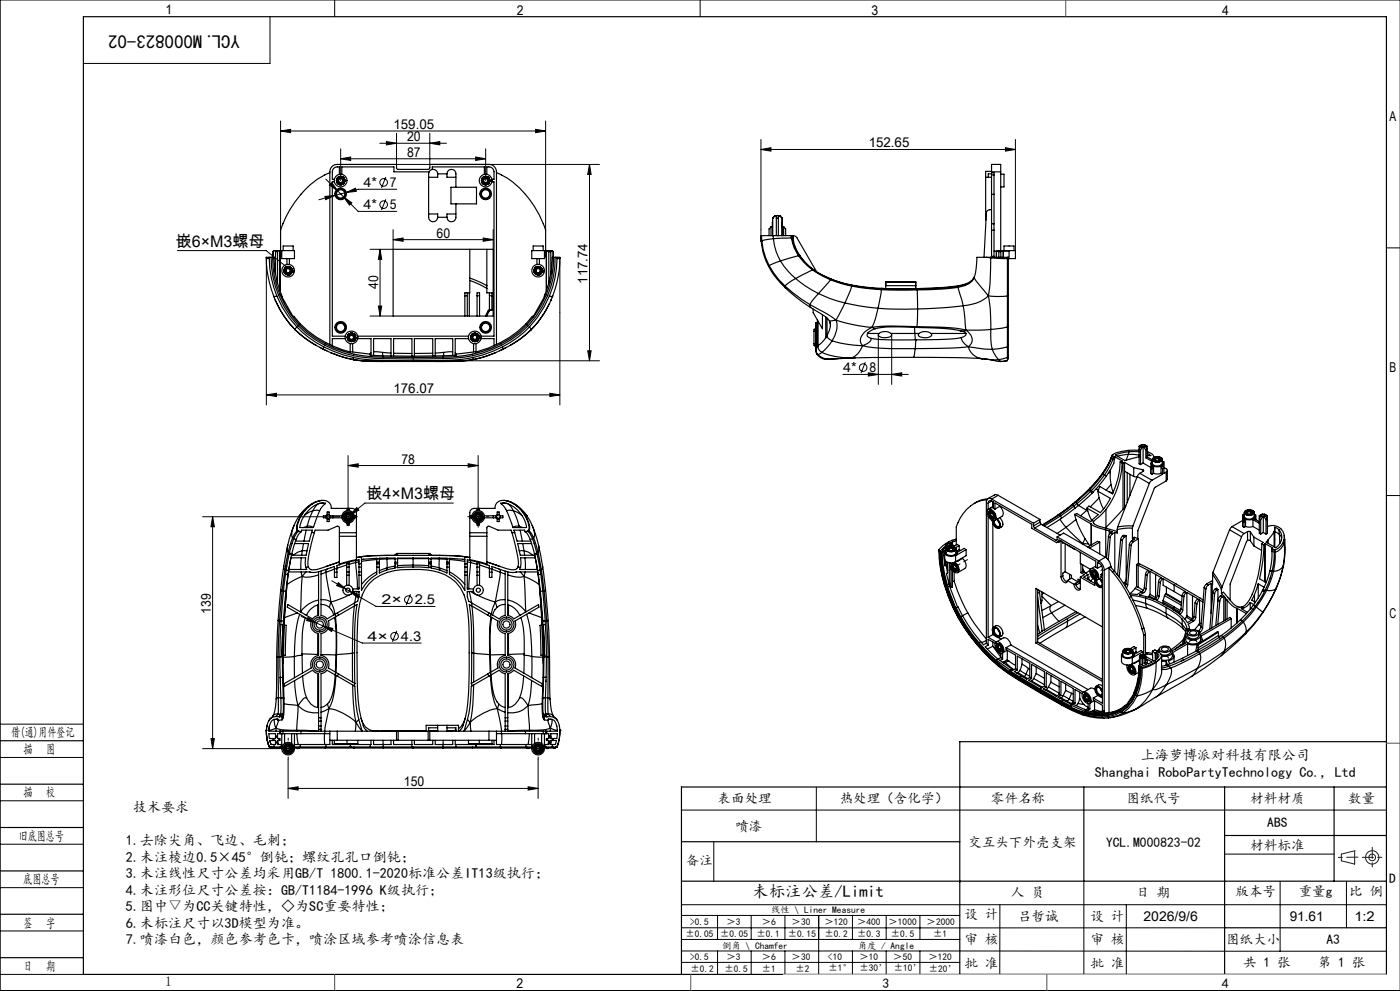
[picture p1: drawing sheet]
<svg xmlns="http://www.w3.org/2000/svg" width="420mm" height="297mm" viewBox="0 0 420 297" stroke-linecap="round" stroke-linejoin="round" font-family="sans-serif">
<defs><g id="words">
<text font-size="5.6" x="71.9" y="10.6" transform="rotate(-180 71.9 10.6)">YCL.M000823-02</text>
<text font-size="4.9" x="225.7" y="269">未标注公差/Limit</text>
<g font-size="4.8">
<text x="52.8" y="74">嵌6×M3螺母</text>
<text x="110" y="149.6">嵌4×M3螺母</text>
</g>
<g font-size="4.2">
<text x="342.2" y="227.9">上海萝博派对科技有限公司</text>
<text x="328.5" y="232.8">Shanghai RoboPartyTechnology Co., Ltd</text>
<text x="39.9" y="243.5">技术要求</text>
<text x="37.8" y="253.4">1.去除尖角、飞边、毛刺；</text>
<text x="37.8" y="258.3">2.未注棱边0.5×45°倒钝；螺纹孔孔口倒钝；</text>
<text x="37.8" y="263.2">3.未注线性尺寸公差均采用GB/T 1800.1-2020标准公差IT13级执行；</text>
<text x="37.8" y="268.2">4.未注形位尺寸公差按：GB/T1184-1996 K级执行；</text>
<text x="37.8" y="273.1">5.图中▽为CC关键特性，◇为SC重要特性；</text>
<text x="37.8" y="278">6.未标注尺寸以3D模型为准。</text>
<text x="37.8" y="282.9">7.喷漆白色，颜色参考色卡，喷涂区域参考喷涂信息表</text>
</g>
<g font-size="4.1">
<text x="49.6" y="4.3">1</text>
<text x="155.1" y="4.6">2</text>
<text x="261.4" y="4.6">3</text>
<text x="366.6" y="4.6">4</text>
<text x="118.1" y="38.7">159.05</text>
<text x="416.9" y="36.3">A</text>
<text x="122.1" y="42.3">20</text>
<text x="122.1" y="47">87</text>
<text x="260.6" y="44.2">152.65</text>
<text x="109.1" y="56.1">4*</text>
<text x="117" y="56.1">7</text>
<text x="109" y="62.8">4*</text>
<text x="117" y="62.8">5</text>
<text x="131" y="71.2">60</text>
<text x="113.5" y="86.7" transform="rotate(-90 113.5 86.7)">40</text>
<text x="176.3" y="85.1" transform="rotate(-90 176.3 85.1)">117.74</text>
<text x="252.9" y="111.6">4*</text>
<text x="260.8" y="111.6">8</text>
<text x="416.9" y="111.3">B</text>
<text x="118.1" y="117.8">176.07</text>
<text x="120.4" y="138.9">78</text>
<text x="63.2" y="184" transform="rotate(-90 63.2 184)">139</text>
<text x="114.4" y="181.2">2×</text>
<text x="124.4" y="181.2">2.5</text>
<text x="416.9" y="185.3">C</text>
<text x="110.3" y="192.1">4×</text>
<text x="120.3" y="192.1">4.3</text>
<text x="3.3" y="220.9">借(通)用件登记</text>
<text x="7.1" y="226">描</text>
<text x="13.9" y="226">图</text>
<text x="7" y="238.9">描</text>
<text x="13.8" y="238.9">校</text>
<text x="121.2" y="235.7">150</text>
<text x="215.3" y="240.8">表面处理</text>
<text x="251.9" y="240.8">热处理（含化学）</text>
<text x="297.3" y="240.8">零件名称</text>
<text x="337.9" y="240.8">图纸代号</text>
<text x="375.1" y="240.8">材料材质</text>
<text x="404.4" y="240.8">数量</text>
<text x="220.6" y="249">喷漆</text>
<text x="380.2" y="247.7">ABS</text>
<text x="5.6" y="252">旧底图总号</text>
<text x="290.5" y="253.7">交互头下外壳支架</text>
<text x="331.8" y="253.7">YCL.M000823-02</text>
<text x="375.1" y="254.9">材料标准</text>
<text x="205.7" y="259.3">备注</text>
<text x="7" y="265">底图总号</text>
<text x="303.3" y="269">人 员</text>
<text x="340.8" y="269">日 期</text>
<text x="370.6" y="268.7">版本号</text>
<text x="389.6" y="268.7">重量g</text>
<text x="404.8" y="268.7">比 例</text>
<text x="416.7" y="264.6">D</text>
<text x="289.3" y="275.5">设 计</text>
<text x="7" y="278">签</text>
<text x="13.8" y="278">字</text>
<text x="305.4" y="276">吕哲诚</text>
<text x="327.2" y="276">设 计</text>
<text x="343.1" y="276">2026/9/6</text>
<text x="386.9" y="276">91.61</text>
<text x="406.3" y="276">1:2</text>
<text x="289.3" y="283">审 核</text>
<text x="327.2" y="282.9">审 核</text>
<text x="367.8" y="282.9">图纸大小</text>
<text x="397.9" y="283">A3</text>
<text x="7" y="291">日</text>
<text x="13.8" y="291">期</text>
<text x="289.3" y="290.1">批 准</text>
<text x="327.2" y="290">批 准</text>
<text x="373" y="289.8">共 1 张</text>
<text x="395.4" y="289.8">第 1 张</text>
<text x="49.6" y="295.6">1</text>
<text x="154.9" y="296">2</text>
<text x="264.7" y="296">3</text>
<text x="366.6" y="296">4</text>
</g>
<g font-size="2.8">
<text x="231.3" y="273.6">线性 \ Liner Measure</text>
<text x="205.6" y="280.8">±0.05</text>
<text x="207" y="277.2">&gt;0.5</text>
<text x="216" y="280.8">±0.05</text>
<text x="217.9" y="277.2">＞3</text>
<text x="227" y="280.8">±0.1</text>
<text x="228.5" y="277.2">＞6</text>
<text x="236.3" y="280.8">±0.15</text>
<text x="237.5" y="277.2">＞30</text>
<text x="247.4" y="277.2">＞120</text>
<text x="247.4" y="280.8">±0.2</text>
<text x="257.1" y="277.2">＞400</text>
<text x="257.1" y="280.8">±0.3</text>
<text x="266.6" y="277.2">＞1000</text>
<text x="267.3" y="280.8">±0.5</text>
<text x="278" y="277.2">＞2000</text>
<text x="279.9" y="280.8">±1</text>
<text x="207" y="287.8">&gt;0.5</text>
<text x="216.6" y="284.3">倒角 \ Chamfer</text>
<text x="217.9" y="287.8">＞3</text>
<text x="228.5" y="287.8">＞6</text>
<text x="237.5" y="287.8">＞30</text>
<text x="248.4" y="287.8">&lt;10</text>
<text x="257.3" y="284.3">角度 / Angle</text>
<text x="257.8" y="287.8">＞10</text>
<text x="268" y="287.8">＞50</text>
<text x="278.5" y="287.8">＞120</text>
<text x="207.1" y="291.3">±0.2</text>
<text x="217.3" y="291.3">±0.5</text>
<text x="228.5" y="291.3">±1</text>
<text x="238.7" y="291.3">±2</text>
<text x="248.6" y="291.1">±1°</text>
<text x="257.8" y="291.1">±30’</text>
<text x="268.1" y="291.1">±10’</text>
<text x="278.6" y="291.2">±20’</text>
</g>
</g></defs>
<g fill="none" stroke="#000" stroke-width=".3">
<path d="M100.4 0v5M210 0v5M420 0h-419.9v297h419.9M81 5v14h-56M84.2 39.3l3-.5v1zM84.2 36.3v32.7M84.2 39.3h79.5M119 39.9v9.4h60.8M128.9 39.9v9.4M160.7 38.8l3 .5-3 .5zM163.7 36.3v32.7M97.5 58.9l3-.3-2.8 1.2z"/>
<path d="M97.8 53.7l3.5 3.5M98.8 55.5l.8-.8 1.7 2.5zM100.5 58.6l-4.8 1.3M101.3 57.2l1.8 1.8M102.2 47.6l3-.5v1zM102.2 44.6v9.5M102.2 47.6h43.5M103.1 59l2.5 1.8-.8 .7zM103.1 59l4.4 4.4h11.5M103.9 57.7l2.7-1.3 .3 1zM103.9 57.7l-3.4 .9M113.9 42.9h20"/>
<path d="M115.7 59.7l-1.3 3.3M115.7 53.1l-1.3 3.2M115.9 42.4l3.1 .5-3.1 .5zM119 56.7h-11.5l-3.6 1M128.9 42.9l3-.5v1zM142.7 47.1l3 .5-3 .5zM145.7 44.6v9.5M176.8 49.3v58.8M176.8 49.3l.5 3h-1zM228.3 44.8l3-.5v1zM228.3 41.8v28.8M228.3 44.8h76.3"/>
<path d="M301.6 44.3l3 .5-3 .5zM304.6 41.8v33.3M53.2 75.1h26.6l7.5 6M79.9 77.1v44.3M114 74.7v20M114 74.7l.5 3h-1zM117.9 71.8l3-.5v1zM117.9 68.8v5.9h-6.9M117.9 71.8h30.1M145 71.3l3 .5-3 .5zM148 68.8v5.9M168 77.1v44.3"/>
<path d="M415.9 74.3h4.1M111 94.7h6.9M113.5 91.7h1l-.5 3zM79.9 118.4l3-.5v.9zM79.9 118.4h88.1M123.9 108.1h55.9M165 117.9l3 .5-3 .4zM176.3 105.1h1l-.5 3zM252.9 112.2h19.6M259.6 108.5l-1.3 3.3M260.5 111.7l3 .5-3 .5zM263.5 100.4v14.8"/>
<path d="M267.5 112.2l3-.5v1zM267.5 100.4v14.8M104.4 139.5l3.1-.5v1zM104.4 136.5v15.6M104.4 139.5h39M140.4 139l3 .5-3 .5zM143.4 136.5v15.2M60.8 154.9h40.9M63.8 154.9l.5 3h-1zM63.8 154.9v69.5M103.2 154.9h2.5M104.4 153.6v2.5"/>
<path d="M107 152.1l.7 .8-2.7 1.5zM136 150.8h-26.5l-4.5 3.6M142.2 154.9h2.5M143.4 153.6v2.5M415.9 148.5h4.1M99.5 174.1l5.4 3.1M101.5 174.6l2.3 2-2.8-1.1zM104.9 177.2l2.9 1.1-.5 .8zM104.9 177.2l7.9 4.5h17.7M123.2 178.1l-1.4 3.3M90.4 184.7l4.6 2M92.4 185.1l2.6 1.6-3-.7z"/>
<path d="M95 186.7l1.9 .9M96.9 187.6l3 .7-.4 1zM96.9 187.6l11.8 5.1h17.7M119 189.1l-1.3 3.2M0 217h25M0 227h25M0 240h25M60.8 224.4h22.5M63.3 221.4h1l-.5 3zM85.2 224.4h2.5M86.4 223.1v2.5M86.4 236.3l3-.5v1z"/>
<path d="M86.4 227.5v11.8M86.4 236.3h75M158.4 235.8l3 .5-3 .5zM160.2 224.4h2.5M161.4 223.1v2.5M161.4 227.5v11.8M244.9 236v16.3M0 253h25M204.4 242.8h211.5M214.1 252.4v11.8M367.4 256h32.8M0 266h25"/>
<path d="M0 279h25M204.4 271.1h211.5M204.4 278.1h163M204.4 274.4h83.5M215.3 274.4v7.1M225.4 274.4v7.1M235.5 274.4v7.1M245.6 274.4v17.6M255.7 274.4v7.1M265.9 274.4v7.1M276 274.4v7.1M300 271.1l-.1 21"/>
<path d="M325.2 264.1v27.9M337.9 271.1v20.9M384 264.2v20.9M403.9 264.1v14M0 292h25M204.4 285l211.5 .1M204.4 288.4h83.5M204.5 281.5h83.5M215.3 285v7M225.4 285v7M235.5 285v7M255.7 285v7"/>
<path d="M265.9 285v7M276 285v7M287.9 292h128"/>
<circle cx="115.1" cy="54.7" r="1.15"/>
<circle cx="115.1" cy="61.3" r="1.15"/>
<circle cx="259" cy="110.2" r="1.14"/>
<circle cx="122.5" cy="179.7" r="1.15"/>
<circle cx="118.4" cy="190.7" r="1.15"/>
</g>
<g fill="none" stroke="#191924" stroke-width=".3">
<path d="M402.4 256l4-1v4l-4-1z"/>
<circle cx="411.7" cy="257" r="1"/>
<circle cx="411.7" cy="257" r="2"/>
</g>
<path d="M330.7 170.7l-4.1 2.4" fill="none" stroke="#000" stroke-width=".3" stroke-dasharray="30.5 1.3 1.3 1.3" stroke-dashoffset="30"/>
<path d="M290.2 167.7l-5.5 3.2" fill="none" stroke="#000" stroke-width=".3" stroke-dasharray="30.5 1.3 1.3 1.3" stroke-dashoffset="29.2"/>
<g fill="none" stroke="#000" stroke-width=".3" stroke-dasharray="30.5 1.3 1.3 1.3">
<path d="M102 154.9h-.3M104.5 152.4v-.3M104.5 157.4v.2M107 154.9h.2M141 154.9h-.7M143.5 152.4v-.7M143.5 157.4v.6M146 154.9h.6M84 224.4h-.7M86.5 221.9v-.7M86.5 226.9v.6M89 224.4h.6"/>
<path d="M159 224.4h-.7M161.5 221.9v-.7M161.5 226.9v.6M164 224.4h.6"/>
</g>
<g fill="none" stroke="#000" stroke-width=".35">
<path d="M25 5h390.9v287h-390.9zM99 51.7a27.4 27.4 0 0 0-14.5 16.5l-.3 .8v7.9l-.2 .2M100.3 54.5h-.6v46.2h3.9M100.9 54.2l.1 .2M100.9 54.1v.1M100.9 54v.1M100.9 54.1h.1M101 54.4h.1M101 53.9l-.1 .1M101 53.8v.1M101 54.5v.1M101 53.8h.1"/>
<path d="M101 54.6h.1M101 53.7v.1M101 53.6v.1M101 54.6l.1 .1M101 54.4v.1M101.1 54.7h.1M101.1 53.5h.1M101.1 54.7v.1M101.1 53.5l-.1 .1M101.1 54.8h.1M101.1 53.4h.1M101.2 54.8v.2"/>
<path d="M101.2 55h.1M101.2 53.3l-.1 .2M101.2 53.3h.1M101.3 55h.1M101.4 55h.1M101.4 53.2h.1M101.4 55v.1M101.4 53.2l-.1 .1M101.4 55.1l.3 .2M101.4 55.1h.1M101.4 53.1h.1M101.4 53.1v.1"/>
<path d="M101.7 55.3h.1M101.7 52.9l-.3 .2M101.7 52.9h.1M101.8 52.9h.1M101.8 55.3h.1M101.8 52.2v-2.2a1.64 1.64 0 0 0-2.1 1.5v2.2h.6M101.8 52.9h-.1M101.9 55.3h.1M102 52.9h-.2M102 52.9h.1M102 55.3h.1M102.1 52.9h.1"/>
<path d="M102.1 55.3h.1M102.2 55.3h.1M102.2 52.9h.1M102.3 55.3h.1M102.3 52.9h.1M102.4 52.9h.1M102.4 55.3h.1M102.5 52.9v.1M102.7 55.3h.1M102.7 55.3h-.2M102.7 52.9h.1M102.7 52.9l-.2 .1"/>
<path d="M102.7 52.9l.2 .2M102.9 55.1l-.2 .2M102.9 53.1h.1M102.9 53.2h.1M102.9 55h.1M102.9 55l.1 .1M102.9 55.1h.1M103 53.1l-.1 .1M103 53.3h.1M103.1 53.3h.1M103.1 53.3l.2 .2M103.1 55h-.1"/>
<path d="M103.1 55h.1M103.3 54.7h.1M103.3 54.7l-.2 .3M103.3 53.5h.1M103.3 53.5v.1M103.3 53.6h.1M103.3 54.6v.1M103.4 54.6h-.1M103.4 53.7v.1M103.4 54.4h.1M103.4 54.4v.2M103.4 53.8v.1"/>
<path d="M103.4 53.9v.1M103.4 54v.1M103.4 54.1v.1M103.4 54.2v.2M103.4 54.1h.1M128.7 51.5l-.1 13.6a1.36 1.36 0 0 0 1.3 1.4 1.36 1.36 0 0 0 1.4-1.4M128.7 51.5h-10.5v-1.5h-15.6v2.2M129.7 50.8l-1 .7M129.7 50.8a1.36 1.36 0 0 1 1.6 1.3M129.7 50.8v-.8h15.6v2.2M131.3 52.1h2.8M131.3 52.1v1h-2.7"/>
<path d="M134.1 52.1a1.34 1.34 0 0 1 1.3-1.3 1.34 1.34 0 0 1 1.4 1.3v4M134.1 52.1v1h2.7M135.3 56.1h7.6v5h-7.6zM144.4 54.2l.1 .2M144.4 54.1v.1M144.4 54v.1M144.4 54.1h.1M144.5 54.4v.2M144.5 54.4h.1M144.5 53.9l-.1 .1M144.5 53.8v.1M144.5 54.6h.1"/>
<path d="M144.5 53.7v.1M144.5 53.6v.1M144.5 54.6l.1 .1M144.6 54.7h.1M144.6 53.5h.1M144.6 53.5l-.1 .1M144.6 54.7v.1M144.6 54.8h.1M144.6 53.4h.1M144.7 54.8v.2M144.7 55h.1M144.7 53.3l-.1 .2"/>
<path d="M144.7 53.3h.1M144.8 55h.1M144.9 55h.1M144.9 53.2h.1M144.9 55v.1M144.9 53.2l-.1 .1M144.9 55.1l.3 .2M144.9 55.1h.1M144.9 53.1h.1M144.9 53.1v.1M145.2 52.9l-.3 .2M145.2 52.9l.1 .1"/>
<path d="M145.3 55.2v.1M145.3 55.3h.1M145.3 52.9h.1M145.4 55.3h.1M145.4 55.3h.2M145.6 52.9h-.3M145.6 52.9h.1M145.6 55.3h.1M145.7 52.9h.1M145.7 55.3h.1M145.8 55.3h.1M145.8 52.9h.1"/>
<path d="M145.9 52.9h.1M145.9 55.3h.1M146 52.9v.1M146.1 52.2v-2.2a1.66 1.66 0 0 1 2.1 1.5v2.2h-.6M146.2 55.3h.1M146.2 55.3h-.2M146.2 52.9h.1M146.2 52.9l-.2 .1M146.2 52.9l.2 .2M146.4 55.2l-.2 .1M146.4 55.2h.1M146.4 53.1h.1"/>
<path d="M146.4 55.1h.1M146.4 55l.1 .1M146.4 55h.1M146.4 55.1v.1M146.5 53.1l-.1 .1M146.5 53.3h.1M146.6 55h.1M146.6 55h-.1M146.6 53.3l.2 .2M146.6 53.3h.1M146.8 54.7h.1M146.8 54.7l-.2 .3"/>
<path d="M146.8 53.5h.1M146.8 53.5v.1M146.8 53.6l.1 .1M146.8 54.6v.1M146.9 53.7v.1M146.9 54.6h.1M146.9 54.4h.1M146.9 54.4v.2M146.9 53.9v.1M146.9 53.8v.1M146.9 54.2v.2M146.9 54.1v.1"/>
<path d="M146.9 54v.1M146.9 54.1h.1M147.6 54.5h.6v46.2h-3.9M148.9 51.7a26.8 26.8 0 0 1 14.1 15.4l.7 1.9v7.8l.2 .3M295.7 53.1h1.8M297.5 58.2v8.9M297.5 52.4v5.8M297.5 51.7h.7v.7M297.5 51.7v.7M297.5 51.5v-2.2h2.7v2.2M297.5 51.5h2.7M297.5 52.1h-1v1"/>
<path d="M297.5 51.5v.2M297.5 58.2h.7M297.5 52.4h.7M297.5 51.4h-1.8l.1 14.5M298.2 58.2v8.9M298.2 52.4v5.8M300.2 52.2h1v3.8h-1M300.2 51.5v25.6M79.9 77.3a31.7 31.7 0 0 0 2.2 11.5M79.9 77.3l.9 .2M79.9 77.1v.2M79.9 77.1h.9"/>
<path d="M80.8 77.5a30.6 30.6 0 0 0 2.2 11.2M80.8 77.1h1.4a28.2 28.2 0 0 0 2.4 11.7l3.3 6.1 .3-.1a30.7 30.7 0 0 0 16.9 10.7l6 .6v.4l12.5 .2M80.8 77.1v.4M81.4 77.1a29.6 29.6 0 0 0 21.7 28.7 40.4 40.4 0 0 0 11.8 1.7 166.9 166.9 0 0 0 24.7-.5 31 31 0 0 0 25.7-21.2l1.1-5.8 .1-2.9M81.8 77.1a29.2 29.2 0 0 0 21.5 28.3 40.8 40.8 0 0 0 11.7 1.7 201.9 201.9 0 0 0 22.4-.3 33.5 33.5 0 0 0 20.7-9.5 29.2 29.2 0 0 0 8-20.2M81.9 75.4h.1M81.9 75.4v1.7M82 75.4v1.7M82.3 75.1l-.3 .3M82.7 75.4h.6M82.7 75.1h.6M82.7 75.1h-.5l-.3 .3"/>
<path d="M82.7 75.1v7M83.3 75.1h.4l.3 .3M83.3 75.1v9.9M83.6 75.1l.4 .3M84 75.4h.1M84 75.4v11.6M84 75.4v11.7M84.5 75.1h3.8v2.4h-3.8zM84.9 75.1v-1.4h3v1.4M85.9 80h.1M86.1 77.5v1.8M86.1 79.9l-.1 .1"/>
<path d="M86.1 79.9h.1M86.3 79.9h-.1M86.3 79.9h.1M86.4 79.9h.1M86.5 79.9h.1M86.6 79.9h.1M86.7 79.9h.1M86.8 79.9h.1M86.8 79.9l.1 .1M86.8 77.5v1.8M86.9 80h.1M117.9 74.7h30.1v20h-30.1z"/>
<path d="M128.6 64.1h2.7v1M131.3 65.1h2.8M136.8 61.1v4a1.34 1.34 0 0 1-1.4 1.4 1.34 1.34 0 0 1-1.3-1.4M136.8 64.1h-2.7v1M140.9 74.7v8.7M146.1 74.7v10.9M159.5 75.1h3.8v2.4h-3.8zM159.9 75.1v-1.4h3v1.4M160.9 80h.1M161.1 77.5v1.8M161.1 79.9h.1M161.1 79.9l-.1 .1"/>
<path d="M161.3 79.9h-.1M161.4 79.9h.1M161.4 79.9h-.1M161.5 79.9h.2M161.5 79.9h.1M161.7 79.9h.1M161.8 79.9h.1M161.8 79.9l.1 .1M161.8 77.5v1.8M161.9 80h.1M163.9 75.4v11.7M163.9 75.4h.1"/>
<path d="M163.9 75.4v11.6M164.3 75.1l-.4 .3M164.3 75.1h.3M164.6 75.4h.6M164.6 75.1h.6M164.6 75.1v9.9M165.2 75.1v7M165.2 75.1h.4M165.6 75.1l.4 .3M165.6 75.1l.3 .3M165.9 75.4v1.7M165.9 75.4h.1"/>
<path d="M167.1 77.1h-1.4a27.7 27.7 0 0 1-2.4 11.7l-3.4 6.1-.2-.1a30.3 30.3 0 0 1-22.9 11.3v.4l-13.2 .2M167.1 77.1h.9v.2M167.1 77.1v.4M167.1 77.5a29.7 29.7 0 0 1-2.3 11.2M168 77.3a32.5 32.5 0 0 1-2.2 11.4M168 77.3l-.9 .2M228.3 70.6l.1 1.6M228.3 70.6h.2M228.4 72.2l.6 3.6 1.6 4M228.4 72.2h.1M228.5 70.6h3.5M228.5 70.6v1.6"/>
<path d="M228.5 72.2l.5 2.7 1.8 4.7M228.5 72.2h-.1M230.6 79.8a21.9 21.9 0 0 0 5 6.5M230.8 79.6l2.8 4.2 1.9 2M230.8 79.6l-.2 .2M231.3 68.1l-.6 .5v2M231.8 65.4h.1M231.8 68h-.5v2.6M231.8 65.4v5.2M231.8 66.6l-.1 1.4M232 70.6h5.3M232 70.6v.9"/>
<path d="M232 71.5a15.6 15.6 0 0 0 2.1 6.7M232 71.5l-3.5 .7M232.6 64.6l-.8 .8M232.6 64.6h.3M232.9 65.4h.6M232.9 64.6h.6M232.9 64.6v6M233.2 70.6h.2M233.5 64.6v6M233.5 64.6h.4M233.9 64.6l.8 .8M233.9 64.6h.1"/>
<path d="M234.1 78.2a21.7 21.7 0 0 0 4.6 5.3M234.1 78.2l-3.3 1.4M234.6 68h.5v2.6M234.7 65.4l-.1 5.2M234.7 65.4v5.2M235.1 68.1l.6 .5v2M237.3 70.6h.2M237.3 70.6l.1 .7M237.4 71.3l-5.4 .2M237.4 71.3l.9 3.2 1.2 2.1M237.4 71.3l.2 .1M237.5 70.6h.2l.1 .9a13.6 13.6 0 0 0 2.2 5.2"/>
<path d="M237.5 70.6l.1 .8M237.6 71.4l.8 2.5 1.4 2.7M237.8 70.6h.1M237.9 70.6l.2 2.1M238 70.6l.6 .2 .5 .5 5.8 10.1M239.5 76.6l-5.4 1.6M239.5 76.6l2.7 3 1.5 1.3M239.8 76.6h-.3M239.8 76.6l.1 .1M239.9 76.7l2.3 2.7 1.7 1.4M239.9 76.7h.1M240 76.7l2.7 3 1.6 1.3"/>
<path d="M295.7 64.1h.2M295.9 77.1h-2.8l-.3 3.4-.5 2.6M295.9 77.1h1.3M295.9 77.1l1.3 .2M297.2 77.3l5 .2M297.2 77.1h5M297.2 77.3l-.2 7.1-.5 4.2M297.2 77.1v.2M297.5 76.8v.3M297.5 67.1v1.9M297.5 62.9a1.19 1.19 0 0 0-1.6 .7l-.7 13.5M297.5 76.8h.7"/>
<path d="M297.5 69h.7M297.5 67.1h.7M297.5 69v7.8M298.2 76.8v.3M298.2 67.1v1.9M298.2 69v7.8M298.2 75.2h.9M298.9 75.4h.1M298.9 75.4v1.7M299.3 75.1l-.4 .3M299.3 75.1h.3M299.6 75.4h.6"/>
<path d="M299.6 75.1h1.1l.3 .3M299.6 75.1v2M300.6 75.1l.4 .3M300.8 75.1h3.8v2.4h-1.9v-2.3zM301 75.4h.1M301 75.4v1.7M301.2 75.1v-1.4h3v1.4M302.2 77.5v11.2M302.2 77.1h.3v11.4M302.2 77.1v.4M302.5 77.5h.2M82.1 88.8l.6 1.3"/>
<path d="M82.1 88.8l.1 .2M82.6 89.8a29.9 29.9 0 0 0 5.9 8.9M82.7 90.2l1.3 2.5a28.5 28.5 0 0 0 4.5 6.1M83 88.7l1.7 3.4 2 3.1 2.4 2.8M83 88.7l-.9 .1M85.2 81.3h.1M85.2 81.2h.1M85.2 80.9v.1M85.2 81.1h.1M85.2 81.3v.1M85.2 81.2v.1M85.2 81.1v.1"/>
<path d="M85.2 81v.1M85.2 81.4l.1 .2M85.2 81.4h.1M85.2 80.8v.1M85.2 80.9h.1M85.3 81.6h.1M85.3 80.6h.1M85.3 80.6l-.1 .2M85.3 81.6v.1M85.3 81.7l.1 .2M85.3 81.7h.1M85.3 80.5h.1"/>
<path d="M85.3 80.5v.1M85.4 81.9h.1M85.4 80.4h.1M85.4 80.4l-.1 .1M85.5 82l.2 .1M85.5 81.9v.1M85.6 80.2l-.2 .2M85.6 80.2h.1M85.7 80.1h.1M85.8 82.2h.1M85.8 80.1h.1M85.8 82.1v.1"/>
<path d="M85.9 82.2h.1M85.9 80l-.1 .1M85.9 82.2v.1M85.9 82.3h.1M86 82.3h.1M86.1 82.3h.1M86.2 82.3l.1 .1M86.3 82.3l.1 .1M86.4 82.4h.1M86.5 82.4h.1M86.6 82.4h.1M86.7 82.3h.1"/>
<path d="M86.7 82.3l-.1 .1M86.8 82.3h.1M86.8 82.3h-.1M86.9 82.3h.1M86.9 82.3h-.1M87 82.2h.1M87 80h.1M87 82.2l-.1 .1M87 80l.4 .3M87.2 82.1h.1M87.2 82.1l-.2 .1M87.3 82v.1"/>
<path d="M87.3 82.1h-.1M87.4 81.9h.1M87.3 80.4h.1M87.3 82h.1M87.4 80.3l-.1 .1M87.4 80.4h.1M87.5 80.4l.1 .1M87.6 80.5h.1M87.6 81.7l-.1 .2M87.6 80.5v.1M87.6 81.7h.1M87.6 81.6h.1"/>
<path d="M87.6 80.6h.1M87.6 80.6l.1 .2M87.6 81.6v.1M87.6 81.5h.1M87.6 81.5v.1M87.7 81.4h.1M87.7 80.8v.1M87.7 81.3h.1M87.7 80.9h.1M87.7 81.3v.1M87.7 81.4l-.1 .1M87.7 81v.1"/>
<path d="M87.7 80.9v.1M87.7 81.2h.1M87.7 81.1h.1M87.7 81.1v.1M87.7 81.2v.1M88.5 98.7a27.7 27.7 0 0 0 6.3 4.8M88.5 98.7v.1M88.5 98.8a33.7 33.7 0 0 0 10.9 7M89.1 98l-.6 .7M89.1 98a29.4 29.4 0 0 0 8 6M103.2 97.4l.2 .3M105 99.9l-.1 .1"/>
<path d="M105 99.9v.1M105.3 99.9l-.3 .1M105.3 99.9h.1M105.4 99.9h.1M105.4 99.9h.2M105.6 99.9h.1M105.6 99.9h.2M105.8 99.9v.1M105.9 100h-.1M105.9 100h.1M139.5 88.6h.7M139.5 88.6v6.1"/>
<path d="M140.2 87.8v.8M140.2 88.6v6.1M140.8 87.8v6.9M140.9 84.1v3.7h-1.4v.8M140.9 84.1l5.2 2.3M140.9 83.4v.7M140.9 83.4l5.2 2.2M142 100h-.2M142 99.9v.1M142.1 99.9l-.1 .1M142.2 99.9h-.1M142.2 99.9h.1"/>
<path d="M142.3 99.9h.1M142.3 99.9h-.1M142.4 99.9h.1M142.5 99.9h.1M142.5 99.9h.2M142.7 99.9h.1M142.8 99.9v.1M142.9 99.9l.2 .1M143.1 88.6v-.8h.8v.8M143.1 88.6v6.1M143.1 88.6h.8M143.9 88.6v6.1"/>
<path d="M144.7 97.4l-.2 .3M146.1 85.6v.8M146.1 86.4v1.4h1.9M146.3 93.4l-.7 1.3M146.3 93.4h.4M146.7 93.4l-.7 1.3M146.8 87.8v.8M146.8 88.6v4.3M146.8 88.6h.8M147.4 92.8l-.7 .6M147.6 87.8v.8M147.6 88.6v4.2"/>
<path d="M148 92.8l-1.2 .1-.5 .5M158.8 98a30.3 30.3 0 0 1-8.1 6M158.8 98l.6 .7M159.4 98.7a26.7 26.7 0 0 1-6.3 4.8M159.4 98.7l-.1 .1M160.2 81.3h.1M160.2 81.2h.1M160.2 80.9v.1M160.2 81.1h.1M160.2 81.3v.1M160.2 81.2v.1M160.2 81.1v.1"/>
<path d="M160.2 81v.1M160.2 81.4l.1 .2M160.2 81.4h.1M160.2 80.8v.1M160.2 80.9h.1M160.3 81.6h.1M160.3 80.6h.1M160.3 80.6l-.1 .2M160.3 81.6v.1M160.3 81.7h.1M160.3 81.7l.1 .2M160.3 80.5h.1"/>
<path d="M160.4 81.9h.1M160.4 80.4h.1M160.4 80.4l-.1 .2M160.5 82l.2 .1M160.5 81.9v.1M160.6 80.2l-.2 .2M160.7 80.1v.1M160.7 80.1h.1M160.8 82.2h.1M160.8 80.1h.1M160.8 82.1v.1M160.9 82.2h.1"/>
<path d="M160.9 80l-.1 .1M160.9 82.2v.1M160.9 82.3h.1M161 82.3h.1M161.1 82.3h.1M161.2 82.3l.1 .1M161.3 82.3l.1 .1M161.4 82.4h.1M161.5 82.4h.1M161.7 82.3h.1M161.7 82.3l-.2 .1M161.8 82.3h.1"/>
<path d="M161.8 82.3h-.1M161.9 82.3h.1M161.9 82.3h-.1M162 82.2h.1M162 80h.1M162 82.2l-.1 .1M162 80l.4 .3M162.2 82.1l-.2 .1M162.2 82.1h.1M162.3 82v.1M162.3 82.1h-.1M162.4 81.9h.1"/>
<path d="M162.3 80.4h.1M162.3 82h.1M162.4 80.3l-.1 .1M162.4 80.4h.1M162.5 80.4l.1 .2M162.5 81.7v.2M162.6 81.7h-.1M162.6 81.6h.1M162.6 80.6h.1M162.6 80.6l.1 .2M162.6 81.6v.1M162.6 81.5h.1"/>
<path d="M162.6 81.5v.1M162.7 81.3h.1M162.7 81.4h.1M162.7 80.8v.1M162.7 80.9h.1M162.7 81.4l-.1 .1M162.7 81v.1M162.7 80.9v.1M162.7 81.3v.1M162.7 81.2h.1M162.7 81.1h.1M162.7 81.1v.1"/>
<path d="M162.7 81.2v.1M164.8 91a27.4 27.4 0 0 1-13.9 13.7l-2.5 1.1M164.8 88.7l-1.6 3.4-2.1 3.1-2.3 2.8M164.8 88.7l.9 .1M165.3 89.8a29 29 0 0 1-5.9 8.9M165.7 88.8l-.5 1.3M165.8 88.8l-.1 .2M165.8 88.7l-.1 .1M165.8 88.6v.1M235.5 85.8l4.8 3.8 2.7 1.7M235.5 85.8l.1 .5M235.6 86.3a47.8 47.8 0 0 0 7.6 5.8"/>
<path d="M238.7 83.5a31.6 31.6 0 0 0 6.8 4.5M238.7 83.5l-2.3 1.4-.9 .9M243 91.3l5 2.7 2.8 2M243 91.3l.2 .8M243.2 92.2l4.4 2.7 1.2 1.2M243.2 92.1v.1M243.7 80.9l-5 2.6M243.7 80.9l3 1.8 2.4 1.2M243.9 80.8l-.2 .1M243.9 80.8l.2 .2M243.9 92.6v1.1l2.8 4.8v-4.2M244.1 81h.2"/>
<path d="M244.1 81l.3 .1M244.2 99.3v3.6M244.3 81l.2 .2M244.4 81.1l4.8 2.5M244.4 81.1l.1 .1M244.5 81.2l4.8 2.4M244.8 98.2v.6l-.6 .5M244.8 98.2l-.6 .6v.5M244.8 96.8v1.4M245 96.8h-.2v8.2l.5 1.2M245.2 95.9l-.1 8M245.4 96.3v7.3"/>
<path d="M245.5 88l3.3 1.4 4.7 1.4M245.5 88l-1.5 1.7-1 1.6M247.7 95v6.2M248.1 95.3v5.3M248.8 96.1l.3 1M249 96.7a5.8 5.8 0 0 1-.9 3.9M249.1 83.9l-3.6 4.1M249.1 83.9l6.4 1.9M249.2 83.6v.1M249.2 83.7l-.1 .2M249.2 83.7l1.2 .4M249.3 83.6h-.1"/>
<path d="M249.3 83.6l1.3 .5M250.4 84.1l5 1.4M250.6 84.1l5 1.3M250.6 84.1h-.2M250.8 96l5.8 1.4 5 .7M250.8 96l.3 1.9a8.2 8.2 0 0 1-1.5 4.2M250.8 96l-2 .1M253.5 90.8l4.1 .8 5.8 .8M253.5 90.8l-2.7 5.2M255.4 85.5h.1M255.5 85.8l-2 5M255.5 85.8l8.9 1"/>
<path d="M255.5 85.5v.3M255.5 85.5l3.5 .6 5.4 .5M255.6 85.4l8.8 1M255.6 85.4l-.2 .1M260.2 99.9l-.1 .5a1.25 1.25 0 0 0 1.3 1M260.2 99.9h3.5M260.5 99.7l-.3 .2M261.6 98.1a4.7 4.7 0 0 0-3.4 4.4l.6 1.1M261.6 98.1l1 .4M262.6 98.5l-2.2 1.2M263.4 92.4l4.9 .2h7M263.4 92.4l-.8 3.3-1 2.4"/>
<path d="M263.7 99.9a3 3 0 0 1 3.6 0M263.7 99.9l-.2 .5a2.85 2.85 0 0 0 4 0l-.2-.5M264.4 86.8l-1 5.6M264.4 86.8l10.8 .1M264.4 86.6v.2M264.4 86.6h1.1M264.4 86.4v.2M264.4 86.4l1.2 .1M265.5 86.6h9.7M265.6 86.5h.1M265.6 86.5l-.1 .1M265.7 86.5h9"/>
<path d="M265.7 85.6h9v.9M265.7 85.6v.9M265.7 84.6h9M265.7 84.5h9v2M265.7 84.6v1M265.7 84.5v.1M267.3 99.9h8.4M274.4 98.1l.2 3.7M274.7 86.5h.1M274.7 86.5h.5M274.9 98.1a62.8 62.8 0 0 1 13.2 1M274.9 98.1a52.5 52.5 0 0 0-12.3 .4"/>
<path d="M275.1 97.9l9.8 .3 4.8 .7M275.1 97.9l-8.8-.2-4.7 .4M275.1 97.9l-.2 .2M275.2 86.9l.1 5.7M275.2 86.6v.3M275.2 86.5v.1M275.3 92.6l-.2 5.3M275.7 99.9a3 3 0 0 1 3.6 0M275.7 99.9l-.2 .5a2.89 2.89 0 0 0 2.7 .8l1.1-.5 .2-.3-.2-.5M279.3 99.9h10.5M281.3 86.3v.1M281.3 86.3l-6.1 .2"/>
<path d="M281.3 86.4l-6.1 .2M287.4 86.1l1.6 5.5M287.4 86.1l-4.9 .5-7.3 .3M287.5 85.7l-6.2 .6M287.5 85.7v.1M287.5 85.8l-.1 .3M287.5 85.8l-6.2 .6M288.1 99.1l1.5 .4 .2 .4M289 91.6l.7 7.3M289 91.6l-4.7 .5-9 .5M289.7 98.9a2.93 2.93 0 0 1 .8 5M289.7 98.9l-.8 .3-.9-.1"/>
<path d="M289.8 99.9a1.3 1.3 0 0 1-1.5 1.3M292.3 83.1l.6 1.2 3.6 4.3M292.3 83.1a5.3 5.3 0 0 1-4.9 3M292.3 83a5.4 5.4 0 0 1-4.8 2.8M292.3 82.9a4.7 4.7 0 0 1-3.4 2.4l-1.4 .4M296.5 88.6l2.5 .3 3.2-.2M296.5 88.6a11.4 11.4 0 0 1-7.5 3M296.5 88.6a47 47 0 0 1 .8 10.1M297.3 98.7l-7.6 .2M297.3 98.7v3.1l.4 2.9M302.2 98l-4.9 .7M302.2 88.7v9.3"/>
<path d="M302.2 98v6M302.2 88.5h.3M302.2 97.6h.3M302.5 88.5v9.1M302.5 97.6v5.9M96 104.1l1 .6M97 104.7l1 .4M97.1 104l-.1 .7M97.1 104l5.9 2.4 3 .7M99 103.3v-51.8a2.17 2.17 0 0 1 2.2-2.2h17.8v1.1l.3 .4h9.3l.3-.4v-1.1h17.8a2.23 2.23 0 0 1 2.2 2.2v51.8M99.2 105.7l2.9 1.1 4 1M99.7 105.9l3.6 1.3 2.9 .6"/>
<path d="M103.6 101.5h-3.9v2.1M104.2 101.2h.1M104.2 101.2v.1M104.2 101.4h.1M104.2 101.3h.1M104.2 101v.2M104.2 100.9v.1M104.2 101.4v.1M104.2 101.3v.1M104.2 101.5h.1M104.2 100.7v.2M104.2 100.7h.1"/>
<path d="M104.2 101.5l.1 .1M104.3 101.6h.1M104.3 101.6v.1M104.4 101.7h.1M104.3 100.5h.1M104.3 100.5l.1 .1M104.4 101.7v.1M104.4 101.8h.1M104.4 101.8l.1 .1M104.4 100.5l-.2 .2M104.5 101.9l.2 .3M104.5 101.9h.1"/>
<path d="M104.5 100.4l-.1 .1M104.5 100.3v.1M104.6 100.2l-.1 .1M104.6 100.2h.1M104.7 100.1h.1M104.7 100.1l-.1 .1M104.7 102.2h.1M104.8 100l-.1 .1M104.8 102.2h.1M104.8 100h.1M104.9 102.2l.2 .1M105.1 102.3h.1"/>
<path d="M105.1 103v2.5M105.2 102.3l.2 .1M105.2 102.3h.1M105.4 102.4h.1M105.7 102.3l-.3 .1M105.7 102.3h.1M105.8 102.3h.1M105.8 103v2.5M105.9 102.2l-.1 .1M105.9 102.2h.1M106 107.1l.1 .7M106 107.1l4.5 .7 4.4 .3"/>
<path d="M106 100h.1M106.1 107.8l2.4 .3 5.9 .2M106.1 107.8h.1M106.1 102.2h.1M106.1 100v.1M106.1 100.1h.1M106.1 102.2h-.1M106.2 107.8l6.3 .5h23l6.2-.5M106.2 100.1h.1M106.2 100.1l.1 .1M106.3 100.2h.1M106.3 100.2l.1 .1"/>
<path d="M106.4 100.3h.1M106.4 101.9h.1M106.4 101.9l-.3 .3M106.4 100.4l.1 .1M106.4 100.3v.1M106.5 101.8h.1M106.5 101.8l-.1 .1M106.5 101.7h.1M106.5 100.5h.1M106.5 101.7v.1M106.6 101.6h.1M106.6 100.6v.1"/>
<path d="M106.6 101.6l-.1 .1M106.6 101.5h.1M106.6 100.7h.1M106.6 100.7l.1 .2M106.6 101.4h.1M106.6 101.4v.1M106.6 101.5v.1M106.7 100.9v.1M106.7 101.2h.1M106.7 101.3h.1M106.7 101.3v.1M106.7 101.2v.1"/>
<path d="M106.7 101v.2M107.3 100.7h33.3M107.3 101.5h4v5M111.3 105.8l-.4 .3M112.1 105.4l2.7 .2M112.1 106.5v-5h5.2v5.2M114.8 105.6l2.5 .2M114.8 105.6v1M114.9 108.1v.2M114.9 108.1h9M118.1 106.7v-5.2h5.5v5.2M118.1 105.9h5.5"/>
<path d="M123.9 108.1v.2M129.8 106.7v-5.2h-5.5v5.2M129.8 105.9h-5.5M133 108.1h-9.1M133.1 105.6l-2.5 .2M133.1 105.6v1M135.8 105.4l-2.7 .2M135.8 106.5v-5h-5.2v5.2M136.6 105.8l.3 .3M140.6 101.5h-4v5M141.2 101.2v.2M141.2 101.2h.1"/>
<path d="M141.2 101.4h.1M141.2 101.4l.1 .1M141.3 101.5h.1M141.3 100.7l-.1 .5M141.3 100.7h.1M141.3 101.5v.1M141.3 101.6h.1M141.3 100.6v.1M141.3 101.6v.1M141.3 101.7h.1M141.3 100.5h.1M141.3 101.7l.1 .1"/>
<path d="M141.3 100.5l.1 .1M141.4 101.8h.1M141.4 101.8v.1M141.4 101.9h.1M141.4 100.4l-.1 .2M141.4 100.4h.1M141.5 101.9l.2 .3M141.5 100.3h.1M141.6 100.2l-.1 .1M141.6 100.2h.1M141.7 100.1h.1M141.7 100.1l-.1 .1"/>
<path d="M141.7 102.2h.1M141.8 102.2l.2 .1M141.8 107.8l-5 .5h-3.8v-.2M141.8 107.8h-.1M141.9 107.1l-.1 .7M141.9 107.1l-4.5 .7-4.4 .3M142 102.3h.1M142.1 102.3h.1M142.1 103v2.5M142.2 102.3h.1M142.3 102.3l.1 .1M142.4 102.4h.1"/>
<path d="M142.5 102.4h.1M142.6 102.3l-.1 .1M142.6 102.3h.1M142.7 102.3h.1M142.8 103v2.5M142.8 102.2l.1 .1M143 102.2h.1M143 100h.1M143 102.2l-.1 .1M143 100v.1M143.1 102.2h.1M143.1 100h.1"/>
<path d="M143.1 102.2h-.1M143.1 100.1l.3 .2M143.2 102l.1 .1M143.2 102.1l-.1 .1M143.4 100.3h.1M143.4 101.9h.1M143.4 101.9l-.1 .2M143.4 100.4l.2 .2M143.4 100.3v.1M143.5 101.8h.1M143.5 101.8l-.1 .1M143.5 101.7h.1"/>
<path d="M143.5 100.5h.1M143.5 101.7v.1M143.6 100.6v.1M143.6 101.5h.1M143.6 100.7h.1M143.6 101.5l-.1 .2M143.7 101.4h.1M143.7 100.7v.2M143.7 101.4v.1M143.7 100.9v.1M143.7 101.2h.1M143.7 101.3h.1"/>
<path d="M143.7 101.3v.1M143.7 101v.2M143.7 101.2v.1M144.3 101.5h3.9v2.1M148.1 105.9l-3.6 1.3-2.8 .6M148.7 105.7l-2.9 1.1-4 1M150.7 104l-5.8 2.4-3 .7M150.7 104l.1 .7M150.8 104.7l-.9 .4M151.9 104.1l-1.1 .6M244.2 102.9l.6 .6v.5M244.2 102.9v.6l.6 .5"/>
<path d="M244.8 104.7l.3 1.5M244.8 104v.7M245.1 103.9l-.3 .8M245.1 106.2a4.7 4.7 0 0 0 4.8 1.4l1.5-.1M245.1 106.2h.2M245.3 106.2a4.9 4.9 0 0 0 2.8 1.4M245.4 103.6a1.81 1.81 0 0 0 1.2 2M245.4 103.6l-.3 .3M246.6 105.6a22.6 22.6 0 0 0 8.6 1.7M246.6 105.6l-1.3 .6M247.7 101.2l-2.3 2.4M248.1 100.6a1.94 1.94 0 0 0 1.5 1.5"/>
<path d="M248.1 100.6l-.4 .6M249.6 102.1a34 34 0 0 0 9.2 1.5M249.6 102.1l-1.4 1.9-1.6 1.6M253.2 107.4l-5.4 .3M255.2 107.3l-2.3 .1M255.4 107.3l-2.3 .1M256.6 107.2l-1.4 .1M258.8 103.6a5.8 5.8 0 0 1-3.6 3.7M258.8 103.6a63.5 63.5 0 0 0 15.8 .9M261.4 101.4a1.97 1.97 0 0 1-1.2 1.6l-1.4 .6M261.4 101.4l6 .5 7.2-.1M274.1 107.1l19.9 .4"/>
<path d="M274.1 107.1l-18.9 .2M274.6 104.5l-.5 2.6M274.6 101.8h.2M274.8 101.8l-.2 2.7M288.3 101.2a4.6 4.6 0 0 0 2.2 2.7M288.3 101.2l-3.6 .4-9.9 .2M290.5 103.9l4.6 .7 2.6 .1M290.5 103.9a4.9 4.9 0 0 0 4.2 3.6M290.5 103.9a129.2 129.2 0 0 1-15.9 .6M293.8 107.3l1.8 .3M294 107.5h.6M294.3 107.5h.4"/>
<path d="M294.7 107.5l.9 .1M295.6 107.6l4.6 .7M295.6 107.6l4 .2M297.7 104.7l.5 1.1 1.4 2M299.6 107.8l.5 .5M300.1 108.3h.1M302.2 104l-4.5 .7M302.2 107.1l-2.6 .7M302.2 104v3.1M302.2 107.1v1l-2.1 .2M302.2 108.1l-2 .2M302.2 103.5h.3"/>
<path d="M302.2 106.6h.3M302.2 107.6h.3M302.5 103.5v3.1M302.5 106.6v.9h-.3M333.4 137.1l-1 2.1-1.4 2.4-3.9 4.7M333.4 137.1l-1.2 2.5-1.3 2.1M333.4 137.1v.2M333.4 137.3l-.9 2.1-1.5 2.4M333.6 136.5l.1 .2M333.6 136.5l-.2 .6M333.7 136.7l.3 .4M333.7 136.7l-.3 .6"/>
<path d="M333.7 136.4h.1M333.8 137.8l-1 2.2-1.5 2.4M333.9 137.5l-.1 .3M334 137.1l-.1 .4M334.3 137.7l-.1 1.1-2.2 3.8M334.3 137.7l-.5 .1M334.4 137.4l-.1 .3M334.4 137.4l-.5 .1M334.5 136.9l2.3 1.3-.7 .2M334.5 136.9l-.5 .2M334.5 136.9l-.1 .5M336.1 138.4a23.9 23.9 0 0 1-2.3 9.6l-3.8-2.2-.4 .9"/>
<path d="M336.1 138.4l.6 .4M336.7 138.8a25.1 25.1 0 0 1-4.9 13.9M336.9 138.7l-.2 .1M336.9 138.7v13.9M337.4 138.6l2.7 1.6M337.4 138.6l-.5 .1M337.4 138.6v13.5M338.5 136.2l-.7 1.7M338.5 136.2l-3.3 .5M338.5 136.2l3.2 .2M338.7 135.4h3M338.7 135.4l-1.7 .2-2.4 .8 2.9 1.6 .3-.1"/>
<path d="M338.7 135.4l-.2 .8M341.7 135a14 14 0 0 0-8 1.4l-.1 .1M341.7 133.8v5.2l.5 .2M341.7 136.9l-3.9 1M342.2 134.9v4.3M342.3 133.8l.4 .2M342.3 133.8l-.6 .9 .5 .2M342.3 133.5l.4-.3 .9 .3M342.3 133.5l.2 .1-.2 .2M342.3 133.5l-.6 .3M342.4 133.3l-.7 .5M342.7 134l-.5 .9"/>
<path d="M342.9 138.8l2.4 1.3v-1.3M342.9 133.9v4.9M342.9 138.8l-.7 .4M342.9 133.9l.3 .1M342.9 133.9l-.2 .1M343.2 134l.5 .9M343.4 133.3l.8 .5M343.6 133.8l-.4 .2M343.6 133.8l.6 .9-.5 .2M343.6 133.5l-.2 .1 .2 .2M343.6 133.5l.6 .3M343.7 137.2l1.9 1.1"/>
<path d="M343.7 134.9v2.3M344.2 135.4l.2 .1a2.05 2.05 0 0 1 1.7 1.5v.1M344.2 135.9l1.1 .7-1.1-.1M344.2 136.9l-.5 .3M344.2 133.8v3.1M344.2 136.9l1.5 .9M345.5 139.6l.6 .2M345.5 139.6l-.3 .6M345.5 139.6l.5 .3M345.8 137.4a1.87 1.87 0 0 1 2.9 .3 1.75 1.75 0 0 1-3 0zM345.9 137.8h.1M345.9 137.7v.1"/>
<path d="M345.9 137.7h.1M345.9 137.6h.1M345.9 137.8l.1 .1M346 137.9h.1M346 137.5h.1M346 139.9l-.4 .6M346 137.8h-.1M346 138h.1M346 137.4h.1M346 137.6h-.1M346.1 138h.1M346.1 137.4h.1"/>
<path d="M346.1 137.9l-.1 .1M346.1 138l.1 .1M346.1 137.4h-.1M346.1 139.8v2M346.1 139.8l-.1 .1M346.1 138.1h.1M346.1 137.3h.1M346.1 137v.1M346.2 137.3h.1M346.2 138l-.1 .1M346.2 137.3h-.1M346.2 138.1h.1"/>
<path d="M346.3 138.2l.1 .1M346.3 137.2h.1M346.3 137.2v.1M346.3 138.1v.1M346.3 138.3h.1M346.4 137.2h.1M346.3 137.2l-.1 .1M346.4 138.2l-.1 .1M346.4 138.3h.1M346.4 137.1h.1M346.4 137.3l.8-.2a.78 .78 0 0 1 1 .8l-1 .4a.74 .74 0 0 1-1-.8zM346.4 137.1v.1"/>
<path d="M346.5 137.1h.1M346.5 138.3h.1M346.5 137.5a.75 .75 0 0 1 .8-.3 .75 .75 0 0 1 .6 .7 .75 .75 0 0 1-.8 .3 .75 .75 0 0 1-.6-.7zM346.5 137.1h-.1M346.5 138.3l.1 .1M346.6 138.4h.1M346.6 137.1h.1M346.7 137.1h-.1M346.7 137.1h.1M346.7 138.4h.1M346.7 138h-.1a.59 .59 0 0 1 .6-.5 .59 .59 0 0 1 .6 .5h-.1M346.8 137h.1"/>
<path d="M346.8 138.4h.1M346.8 137v.1M346.8 138.4h-.1M346.8 138.4h.2M346.9 137h.1M346.9 137v.1M347 138.4h.1M347 137h-.2M347 137h.1M347.1 138.4h.1M347.1 137h.2M347.2 137h.1"/>
<path d="M347.2 138.4h.1M347.3 137h.1M347.3 138.4h.1M347.3 137h.2M347.3 138.4h.2M347.5 137h.1M347.5 138.4h.1M347.6 137h.1M347.6 138.4h.1M347.6 137l-.1 .1M347.6 137l.1 .1M347.6 137.1h.1"/>
<path d="M347.7 137.1h.1M347.7 138.4h.1M347.7 138.4h-.2M347.7 138.3v.1M347.8 137.1h.1M347.8 138.3h.1M347.8 138.3l-.1 .1M347.9 137.1h.1M347.9 137.1l.3 .2M347.9 138.3h.1M348 138.2h.1M348.1 138.3h-.2"/>
<path d="M348.1 137.2h.1M348.1 138.1h.1M348.1 138.2h.1M348.2 137.3h.1M348.2 138v.1M348.2 138.1h.1M348.2 137.3l.1 .1M348.3 138h.1M348.3 137.4h.1M348.3 138l-.1 .1M348.3 137.5h.1M348.3 137.9v.1"/>
<path d="M348.3 139.8l.1 .1M348.3 139.8v2M348.3 137.9h.1M348.3 137.6h.1M348.4 137.5h.1M348.4 137.9h.1M348.4 137.8h.1M348.4 137.5h-.1M348.4 139.9l.4 .6M348.4 137.6h.1M348.4 137.8v.1M348.4 137.9h-.1"/>
<path d="M348.4 137.7v.1M348.4 137.6v.1M348.4 137.7h.1M348.7 137.7v1.1a1.75 1.75 0 0 1-3 0l-.1-1M348.7 138.1l.4 .7a2.18 2.18 0 0 1-3.8 0l.4-.6M348.8 138.3l.4 .1v1.7M348.8 139.6l-.5 .2M348.8 139.6l-.4 .3M348.8 139.6l.4 .6M349.1 138.8v1.3M88.2 157.5l-1.9 5.9M88.2 157.5l-.6 1.8-.1 1.2 .3 .7"/>
<path d="M89.2 159.1l.2 .2M89.2 159.1l-.8 .9-.6 1.2M89.4 159l.2 .2M89.4 159l-.2 .1M89.4 159.3l-1.3 2.2M89.6 159.2l.8 .1M89.6 159.2l-.2 .1M89.8 154.6l-1.6 2.9M90.4 159.3l-.9 1-.7 1.4M90.4 159.3l.1-.4h3.2l-.2 .7M90.8 153.7a6.9 6.9 0 0 0-1.8 5.1l.2 .3M90.8 153.7l-1 .9"/>
<path d="M91 153.6a7.6 7.6 0 0 0-1.8 5l.2 .4M91 153.6l-.2 .1M91.9 158.9l-.7 3.3M92.1 157.7h1.1l.8 .3M92.1 157.7l-.1 .4M92.1 157.7l-1 .4M92.6 152.9a5.7 5.7 0 0 1 5-2.1 8.4 8.4 0 0 0-2.7 4.6l-.9 2.7h-4.1l.8-2.6zM93.5 159.6l-.7 2.6h-4.1M93.5 159.6h.8M93.8 153.1l1.2-.2 .9 .2M93.8 153.1l-1.7 4.6M93.8 153.1l-1 .4-1.5 1"/>
<path d="M94.2 150.7a11.5 11.5 0 0 0-4.4 3.9M94.3 159.6l.2-.7h3.9l2.7-1.2a.49 .49 0 0 1 .7 .5v1.5M94.3 159.6l-.6 2.2a24.7 24.7 0 0 0-1.3 7.7l.1 .5M95.6 150.1l-1 .4a5.3 5.3 0 0 0-2.6 1.8l-1.2 1.4M95.6 150.9l-.6 .4-1.2 1.8M95.7 150.1a9.4 9.4 0 0 0-4.7 3.5M95.7 150.1a2.53 2.53 0 0 1 3.7 2.3h6.3a1.26 1.26 0 0 1 1.2 1.2v6.1M95.7 150.1l-.1 .1M96.6 150l-1 .1M97.6 150.8l-1.8 .1M97.8 154.6v.6M98.1 154.2h.6"/>
<path d="M98.1 155.5h.6M99.1 154.6v.6M99.9 154.6v.6M101.8 159.7v1M101.8 159.7h5.1M102.6 154.6h-3.9v-1.1l-.4-.1-.2 1.2h-1.1v.2v.4h1.1l.1 1.1h.5v-1.1h3.9M103.2 155h.1M103.2 154.7h.1M103.2 154.8h.1M103.2 154.8v.2M103.2 154.7v.1M103.2 155v.1"/>
<path d="M103.2 155.1h.1M103.2 155.1l.1 .2M103.3 154.5l-.1 .2M103.3 155.3h.1M103.3 154.5h.1M103.3 155.3v.1M103.3 155.4h.1M103.3 154.3v.2M103.3 154.3h.1M103.4 155.4l.1 .3M103.5 154l-.2 .3M103.5 155.7h.1"/>
<path d="M103.5 154l.1 .1M103.6 153.9h.1M103.6 153.9v.2M103.6 155.7l.3 .3M103.7 153.9h.1M103.7 153.9h-.1M103.9 156h.1M103.9 153.8h.1M103.9 153.8l-.2 .1M104 156l.1 .1M104 156h.1M104.1 153.7l-.2 .1"/>
<path d="M104.1 156.1h.1M104.1 156.7v.7h.6v-.7M104.1 152.4v.6M104.1 153.7h.1M104.1 152.9h.6M104.1 156.9h.6M104.2 156.1h.1M104.2 153.6v.1M104.2 153.6h.1M104.3 156.1h.1M104.3 153.6h.1M104.4 153.6h.1"/>
<path d="M104.4 156.1h.1M104.5 156.1h.1M104.5 153.6h.1M104.6 156.1h.1M104.6 153.6h.1M104.6 153.6l.1 .1M104.6 156.1h-.1M104.7 152.4v.6M104.7 153.7h.1M104.7 156v.1M104.8 153.7h.1M104.8 153.7l.2 .1"/>
<path d="M104.8 156.1h.1M104.9 156h.1M104.9 156l-.1 .1M105 153.8h.1M105 153.8l.2 .1M105 156h.1M105 156h-.1M105.2 153.9h.1M105.3 153.9h.1M105.3 153.9v.1M105.3 155.7h.1M105.3 155.7l-.3 .3"/>
<path d="M105.3 154h.1M105.3 155.6h.1M105.3 155.6l.1 .1M105.4 154.1h-.1M105.4 154.1l.2 .2M105.5 155.4l-.1 .2M105.5 155.4h.1M105.6 154.3h.1M105.6 154.3v.2M105.6 155.3v.1M105.6 155.3h.1M105.6 154.5l.1 .2"/>
<path d="M105.6 154.5h.1M105.7 155.1h.1M105.7 155.1l-.1 .2M105.7 154.8h.1M105.7 155h.1M105.7 154.7h.1M105.7 154.8v.2M105.7 155v.1M105.7 154.7v.1M106.3 154.6h.6M106.3 155.2h.6M106.4 154.6v.6"/>
<path d="M106.9 159.7v1M140.9 159.7v1M140.9 154.6h.7M140.9 155.2h.7M140.9 159.7h5.2M141.4 154.6v.6M142.2 155.1h.1M142.2 155h.1M142.2 154.8v.2M142.2 154.7h.1M142.2 154.8h.1M142.2 155.1v.2"/>
<path d="M142.2 155v.1M142.2 154.7v.1M142.2 155.3h.1M142.2 154.5v.2M142.2 154.5h.1M142.3 155.3v.1M142.3 155.4h.1M142.4 155.5v.1M142.4 155.4v.1M142.4 154.2l-.2 .3M142.4 154.2h.1M142.4 155.6h.1"/>
<path d="M142.5 155.6h.1M142.5 154.1h.1M142.5 154.1l-.1 .1M142.5 155.6v.1M142.5 155.7l.3 .2M142.5 155.7h.1M142.5 154v.1M142.6 153.9h.1M142.6 153.9l-.1 .1M142.8 155.9h.1M142.8 153.8l-.2 .1M142.8 153.8h.1"/>
<path d="M142.8 155.9v.1M142.8 156h.1M142.9 156h.1M143 156l.2 .1M143.1 152.4v.6M143.1 156.7v.7h.7v-.7M143.1 152.9h.7M143.1 156.9h.7M143.2 153.7l-.3 .1M143.2 153.7h.1M143.2 156.1h.1M143.3 156.1h.1"/>
<path d="M143.4 153.6l-.2 .1M143.4 156.1h.1M143.4 153.6h.1M143.5 156.1h.1M143.5 153.6h.1M143.5 153.6l.2 .1M143.6 156.1h.1M143.7 156.1h.1M143.7 153.7h.1M143.7 153.7l.6 .2M143.8 152.4v.6M143.9 156h.1"/>
<path d="M143.9 156l-.2 .1M144.1 155.9h.1M144.1 153.8h.1M144.1 153.8h-.1M144.3 153.9h.1M144.3 153.9l.1 .1M144.4 155.7h.1M144.4 155.7l-.5 .3M144.4 154v.1M144.4 154.1h.1M144.4 155.6h.1M144.4 154.1l.1 .1"/>
<path d="M144.4 155.6v.1M144.5 155.4v.1M144.5 155.5v.1M144.5 154.2l.1 .3M144.5 154.2h.1M144.5 155.6h-.1M144.5 155.3h.1M144.6 155.3v.1M144.6 154.5h.1M144.6 155.3h.1M144.6 154.5l.1 .2M144.6 155.3h-.1"/>
<path d="M144.7 155h.1M144.7 155.1h.1M144.7 154.7h.1M144.7 154.8h.1M144.7 155v.1M144.7 154.8v.2M144.7 155.1l-.1 .2M144.7 154.7v.1M145.3 154.6h3.9v-1.1l.4-.1 .2 .1v1.1l1.1 .1-.1 .5h-1l-.2 1.1h-.4v-1.1h-3.9M146.1 159.7v1M148 154.6v.6M148.8 154.6v.6"/>
<path d="M149.2 155.5h.6M149.2 154.2h.6M150.1 154.6v.6M150.2 150.8a6.8 6.8 0 0 1 6.6 4l.7 1.5 .5 1.8h-4.1l-1.2-3.4a7.7 7.7 0 0 0-2.5-3.9zM150.2 150.8l1.9 .1M151.3 150l1 .1M152 153.1l.8-.2 1.2 .2M152.2 150.1a9.3 9.3 0 0 1 4.7 3.5M152.2 150.1a2.53 2.53 0 0 0-3.7 2.3h-6.3a1.33 1.33 0 0 0-1.3 1.2v6.1M152.2 150.1l.1 .1M152.3 150.1l1 .4a5.5 5.5 0 0 1 2.6 1.8l1.2 1.4M152.4 151l1.1 1.1 .5 1"/>
<path d="M153.6 159.6l-.2-.7h-4l-2.9-1.2-.4 .5v1.5M153.6 159.6l1.4 5.5a9.9 9.9 0 0 1 .3 4.9M153.6 159.6h.8M153.6 150.7a12.4 12.4 0 0 1 6.1 6.8M154 153.1l1.8 4.6M154 153.1l1 .4 1.6 1M154.4 159.6l.7 2.6h4.1M155.8 157.7h-1.1l-.8 .3M155.8 157.7l.1 .4M155.8 157.7l1 .4M156 158.9l.7 3.3M156.9 153.6a7.2 7.2 0 0 1 1.7 5.2l-.1 .2"/>
<path d="M156.9 153.6l.2 .1M157.1 153.7a6.2 6.2 0 0 1 1.6 5.4M157.1 153.7l1 .9M157.5 159.3l.6 .5 1 1.9M157.5 159.3l-.1-.4h-3.2l.2 .7M158.3 159.2l.1 .1M158.3 159.2l-.8 .1M158.4 159.3l1.4 2.2M158.5 159l-.2 .2M158.5 159l.2 .1M158.7 159.1l-.3 .2M158.7 159.1l.8 .9 .6 1.2"/>
<path d="M159.7 157.5l1.9 5.9M159.7 157.5l.7 2.5-.3 1.2M296.1 149.8a10.4 10.4 0 0 0-9 7.5l-.2 .6v5.4M296.3 149.5a7.7 7.7 0 0 0-4 1.4M296.4 150.8v1.8M296.4 154.7v36.3M296.5 152.7a2.05 2.05 0 0 1 2.3 2.4 .91 .91 0 0 1-.7 1 .91 .91 0 0 1-1-.6l-.8-1.3-.1-.9zM296.7 154h.1M296.6 153.9h.1M296.6 153.7v.2M296.6 153.7h.1M296.7 153.6h.1"/>
<path d="M296.7 153.6v.1M296.7 154v.2M296.7 154.2v.1M296.7 153.5v.1M296.7 153.5h.1M296.7 154.2h.1M296.7 154.3v.1M296.7 153.4h.1M296.7 154.4h.1M296.7 153.4l.1 .1M296.8 154.4v.2M296.8 153.3h.1"/>
<path d="M296.8 153.3l-.1 .2M296.8 153.3v.1M296.8 154.4h.1M296.8 154.6h.1M296.9 154.7h.1M296.9 153.3h.1M296.9 153.5a1.05 1.05 0 0 1 1.1 .5 1.05 1.05 0 0 1-.1 1.3l-.6-.3-.4-.6zM296.9 154.6v.1M296.9 154.8h.1M296.9 153.2h.1M296.9 153.2v.1M296.9 154.8l.1 .1"/>
<path d="M297 153.2h.1M297 153.2v.1M297 153.8a.7 .7 0 0 1 .9 .3 .7 .7 0 0 1-.2 .9l-.6-.5zM297 154.9h.1M297 153.2h-.1M297 154.9l.1 .1M297.1 155h.1M297.1 153.2h.1M297.1 155v.1M297.1 155.1h.1M297.2 155.1l.1 .1M297.2 153.2h.1"/>
<path d="M297.3 153.2h.1M297.3 155.1v.1M297.3 153.2l-.1 .1M297.3 155.2h.1M297.3 153.2l.1 .1M297.3 155.2l.2 .1M297.4 155.3h.1M297.4 153.3h.1M297.4 153.3l.1 .1M297.5 155.3h.1M297.5 153.3h.1M297.5 153.3h-.1"/>
<path d="M297.5 150.2l.5 .2v1.9l.5 .3M297.5 150.2a.65 .65 0 0 0-.7-.1 .65 .65 0 0 0-.4 .7M297.5 149.6a.96 .96 0 0 0-1.1-.2 .96 .96 0 0 0-.5 1.1v42.3M297.5 155.3v.1M297.5 149.6l12.6 7.2M297.5 150.2l-1.1 .6M297.5 155.4h.1M297.5 153.3v.1M297.6 153.8l-.2-.1a.58 .58 0 0 0-.1 .8 .58 .58 0 0 0 .7 .2v-.1M297.6 155.3v.1M297.6 153.3v.1M297.6 155.4h.1"/>
<path d="M297.6 153.4l.1 .1M297.7 155.4h.1M297.7 153.5h.1M297.7 153.5h-.1M297.7 155.4l.2 .1M297.8 155.5h.1M297.8 153.5h.1M297.8 153.5l.1 .1M297.8 155.4v.1M297.9 155.5h.1M297.9 153.6h.1M297.9 153.6v.1"/>
<path d="M297.9 150.4v1.4M297.9 156.9v31.2M297.9 151.8h.1M297.9 151.8l-1.5 .8M297.9 153.7h.1M298 151.9l-1.6 .7M298 155.5h.1M298 153.7v.1M298 153.8h.1M298.1 153.8v.1M298.1 155.4h.1M298.1 153.9v.1"/>
<path d="M298.1 155.4v.1M298.1 154h.1M298.1 155.3l.1 .1M298.2 155.4h.1M298.2 154h.1M298.2 154v.1M298.2 154.1h.1M298.2 154.1v.1M298.2 155.3h.1M298.2 154.2h.1M298.2 154.3l.1 .2M298.2 156.1a1.58 1.58 0 0 0 1.5 1.7l.3-.5"/>
<path d="M298.2 155.2l.1 .1M298.3 155.3h.1M298.3 154.3h.1M298.3 155.1h.1M298.3 155.2h.1M298.3 154.2l-.1 .1M298.3 155v.1M298.3 154.3v.1M298.3 154.9l.1 .2M298.3 154.5h.1M298.3 154.8l.1 .1M298.3 154.5l.1 .2"/>
<path d="M298.3 154.7l.1 .1M298.3 154.9h.1M298.3 154.7h.1M298.3 154.8h.1M298.4 154.6h.1M298.4 154.7h.1M298.4 154.8h.1M298.4 154.9h.1M298.4 155h.1M298.5 152.6v-1.9l11 6.4v1.2l7.5 4.3M299 155.6a1.64 1.64 0 0 1 .6 2.5 1.84 1.84 0 0 1-1.7-2.1M299.2 155.6a1.97 1.97 0 0 1 .6 2.7 2.05 2.05 0 0 1-2.1-2.3"/>
<path d="M299.3 155.9l.6 1M299.4 148.4l-.8-.2-2.2 1.2M299.4 148.4l12.6 7.3M299.4 148.4l-1.9 1.2M299.9 151.8a2.12 2.12 0 0 1 .7 3l-2.1 1.2M299.9 155.1a1.97 1.97 0 0 1 .6 2.8l-.7 .4M299.9 151.5v.3M299.9 151.8l-1.4 .8M310.1 157.6l.3 .7M310.1 156.8v.8M310.4 158.3l6.4 3.6M312 156.5l.3 .6"/>
<path d="M312 156.5l-1.9 1.1M312 155.7l-1.9 1.1M312 155.7v.8M312.3 157.1l-1.9 1.2M312.3 157.1l5.7 3.3M317.4 154.3l-4.7 3M317.4 154.3h.3M317.7 154.3l-4.9 3.1M317.7 154.3l.5 .3M317.7 154.3h.1M318 155.6l1.8 2.4M318.2 154.6l-4.9 3.1"/>
<path d="M318.2 154.6l.2 .8M318.4 155.4l-4.3 2.7M319.8 158l5 4.9M319.8 158l-2.7 1.9M321.7 151.4l-4 2.9M321.7 151.4l.5 .3M322.2 151.7l-4 2.9M322.2 151.7l.2 .7M322.4 154.2l4.9 2.8M322.4 154.2l.6-.3 4.2 2.4 .3-.4M322.4 154.2l.4 1.5M322.4 152.4l-4 3"/>
<path d="M322.5 150.5l-5.1 3.8M322.5 150.5l.2 .1M322.7 150.6l-1 .8M322.7 150.6h.1M322.7 150.6l.4 .3M322.8 155.7l-3 2.3M322.8 155.7l.9 2.3 1.8 3.4M323.1 150.9l.4 .6M323.1 150.9l-.9 .8M323.5 151.5l-1.1 .9M323.5 151.4l2.5 1.6M326 153l.3 .1"/>
<path d="M326 153l-1.8 1.6M326.1 152.3l3.4 1.9-2 1.7M326.1 152.3l.1 .4M326.2 152.7l-.2 .3M326.2 152.7l.1 .4M326.3 153.1l1.2 2.8M326.8 146.9l-4.1 3.7M326.8 146.9l.4 .4M327 146.3l-4.5 4.2M327 146.3l.2 .2M327 146.7l.4 .3M327 146.7l-.2 .2"/>
<path d="M327.1 146.3l-4.7 4.3-5 3.8M327.1 146.3h-.1M327.2 147.3l-4.1 3.6M327.2 146.5l-.2 .2M327.2 147.3l.4 .5M327.3 157v6.3M327.3 157l.1 .1M327.4 157.1a9.6 9.6 0 0 0 4.3 1.7M327.4 147l.5 .5M327.4 147l-.2 .3M327.4 157.1v6.2M327.5 155.9l.6 .4"/>
<path d="M327.6 147.8l-4.1 3.7M327.9 147.5l-.3 .3M328.1 156.3l-.1 .3a3.1 3.1 0 0 0 2.6 1.4l4.6 1.3M328.7 146.6l.9 .1M329.4 147.2l3.7 2.2-.9 1.5-2.1 2.7-3.4-1.9-.6 .6M329.4 147.2l.3 2M329.6 146.7l-.2 .5M329.7 149.2l1.3 3.3M329.7 149.2l-2.6 2.7M330.9 141.7l.1 .1M330.9 141.7l-3.9 4.6M330.9 142l-3.7 4.5"/>
<path d="M330.9 142l.4 .4M331 141.8l-.1 .2M331.3 142.4l-3.9 4.6M331.3 142.4l.7 .2M331.7 158.8l1.1 .3M331.7 158.8v8.3M331.8 152.7l-3.7 3.6M331.8 152.7v5.4M331.8 158.1l-.2 .2M332 142.6l-4.1 4.9M332.6 147.4l1.3 .4M332.8 159.1l.9 .3-.5 .3"/>
<path d="M332.8 159.1v1M333.1 141.6l.2 3.6M333.1 141.6l-.6 .1M333.2 140.7l-.1 .9M333.2 159.7l-.7 1.1M333.2 159.7l.6 .3M333.3 145.2l.7 2.3M333.3 145.2l-1.4 1.7M333.8 160l-.7 1.1M334.4 159.6v11.7M334.4 159.6l-.6 .4M335.2 158.7v1.1l-.8-.2"/>
<path d="M335.3 157.9l-.1 .8M336.9 152.6l-5.1 5.5M337.4 141.2l2.7 1.6M337.4 152.1l-.5 .5M337.7 151.7l-.3 .4M338.2 141.7v8.9M339 142.2v6.3M339.7 158.3l-2.6 .1-1.9 .3M339.7 158.3v3M339.9 157.7l-.2 .6M339.9 157.7l-4.6 .2M340.1 140.2l2.7 .6"/>
<path d="M340.1 140.2v2.6M340.1 142.8l1 .2M341.2 142.8l-5.9 15.1M341.2 142.8l3.6 2.1M341.9 141.8l-.7 1M341.9 141.8l3.7 2.1M342.8 140.8l.3 .4-1.2 .6M342.8 140.8v.6M344.8 144.9l-4.9 12.8M345.2 140.2v1.7l.4 .2M345.2 140.2l.4 .3M345.6 143.9l-.8 1"/>
<path d="M345.6 140.5v1.6M346.1 141.8l1.1 .3 1.1-.3M346.1 141.8l-.5 .3M348.3 141.8l.5 .3M348.8 142.1l-3.2 1.8M348.8 140.5v1.6M349.2 140.1l.9 .6 .1 .3-.4 .5M349.2 140.2l-.4 .3M349.2 140.2v1.7l.6-.4M349.2 140.1h-.1M349.8 144.1l-3.2 1.9-.3 .4-5 12.7v2.3M349.8 141.5v2.6"/>
<path d="M350.2 141v2.6l-.4 .5M368.9 158.8l3.6 2.1M368.9 158.8l-5 12.7M369.6 157.8l-.7 1M369.6 157.8l3.6 2.1M372.8 156l-3.2 1.8M372.8 156.2v1.6l.4 .2M372.8 156.2l.4 .2M372.9 154.7l-.1 1.3M373.1 155.5l.6 .2M373.1 155.5l-.3 .7M373.1 155.5l.5 .3"/>
<path d="M373.1 154.2l-.3 .2v1.6M373.2 156.4v1.6M373.2 159.9l-.7 1M373.3 153.6v1.1a1.72 1.72 0 0 0 3 0v-1.1M373.3 154.1l-.4 .6a2.21 2.21 0 0 0 3.8 0l-.5-.6M373.4 153.3a1.87 1.87 0 0 1 2.9 .3 1.75 1.75 0 0 1-3 0zM373.5 153.8h.1M373.5 153.7h.1M373.5 153.6h.1M373.5 153.5h.1M373.5 153.6v.1M373.5 153.5v.1"/>
<path d="M373.6 153.8h.1M373.6 153.5h-.1M373.6 153.4h.1M373.6 153.5h.1M373.6 155.8l-.4 .6M373.7 153.4h.1M373.6 153.6l-.1 .1M373.7 153.9h.1M373.7 153.8v.1M373.7 153.3h.1M373.7 157.8l1.1 .2 1.1-.2M373.7 153.3h-.1"/>
<path d="M373.7 153.9v.1M373.7 153.4h-.1M373.7 157.8l-.5 .2M373.7 155.7v2.1M373.7 155.7l-.1 .1M373.7 154h.1M373.7 153.2h.1M373.7 153.2v.1M373.7 154l.1 .1M373.8 154.1h.1M373.8 153.2h.1M373.8 153.4l1-.4 .9 .4a1.06 1.06 0 0 1-.9 .9 1.06 1.06 0 0 1-1.1-.7z"/>
<path d="M373.8 153.1h.1M373.9 154.2l.3 .1M373.9 154.2h.1M373.9 153.1l-.1 .1M373.9 153.1h.1M373.9 154.1h-.1M374.1 153.5a.8 .8 0 0 1 .8-.3 .8 .8 0 0 1 .6 .6 .8 .8 0 0 1-.9 .3 .8 .8 0 0 1-.5-.6zM374.1 153h.1M374.1 154.2h.1M374.1 153l-.2 .1M374.2 154.3h.1M374.2 153h.1"/>
<path d="M374.2 154.3h.2M374.3 159.3l.8 .1M374.3 159.3v2.7l-.4 .3-4.9 12.7v4.8M374.3 159.3l-1.1 .6M374.3 153.9h-.1a.57 .57 0 0 1 .6-.5 .57 .57 0 0 1 .5 .5h-.1M374.4 152.9l-.2 .1M374.4 152.9h.1M374.4 154.3h.1M374.4 152.9v.1M374.5 152.9h.1M374.5 154.3h.1M374.5 152.9l-.1 .1"/>
<path d="M374.5 154.3h.2M374.5 152.9v.1M374.6 152.9h.1M374.6 152.9l-.1 .1M374.6 152.9l.1 .1M374.7 152.9h.1M374.7 154.3h.1M374.7 152.9v.1M374.7 154.3h.2M374.7 152.9l.1 .1M374.8 152.9h.1M374.8 152.9v.1"/>
<path d="M374.8 152.9l.1 .1M374.9 152.9h.1M374.9 154.3h.1M374.9 152.9v.1M374.9 152.9l.1 .1M375 152.9l.2 .1M375 152.9v.1M375 152.9l.1 .1M375.1 154.3h-.2M375.1 154.3h.1M375.1 159.4l1.1 1.6M375.1 159.4v2.7"/>
<path d="M375.2 154.3h.1M375.2 154.3h-.1M375.2 153h.1M375.2 153h.2M375.4 153l.1 .1M375.4 153h.1M375.4 154.2h.1M375.5 154.2h.1M375.5 154.2l-.3 .1M375.5 153.1h.1M375.6 153.1h.1M375.6 153.1l.2 .1"/>
<path d="M375.6 154.2h.1M375.6 154.2h-.1M375.6 154.1h.1M375.7 153.1h.1M375.7 154.1h.1M375.7 154v.1M375.8 153.2h.1M375.8 153.2l.1 .1M375.8 154h.1M375.8 154l-.1 .1M375.9 155.7v2.1M375.9 157.8l1.9 1.1"/>
<path d="M375.9 155.7l1.9 1.1M375.9 155.7l.4-.2 1.5 .8M375.9 153.3h.1M375.9 153.9l-.1 .1M375.9 153.7l.1 .1M375.9 153.3l.1 .1M375.9 153.9h.1M376 153.4h.1M376 153.8h.1M376 153.8l-.1 .1M376 153.4l-.1 .1M376 153.5h.1"/>
<path d="M376 153.5v.1M376 153.6h.1M376 153.7h.1M376 153.6v.1M376.4 154.2l.3 .2v1.3M376.7 154.7v1M377.8 154.6v5.2l.4 .3M378.2 155.7v4.4M378.4 154.6l.4 .2M378.4 154.6l-.6 .9 .4 .2M378.4 154.3l.4-.2 .9 .2M378.4 154.3l.2 .1-.2 .2"/>
<path d="M378.4 154.3l-.6 .3M378.5 154.2l-.7 .4M378.8 154.8l-.6 .9M379 159.6l-.8 .5M379 159.6l.8 .5M379 154.7v4.9M379 154.7l-.2 .1M379 154.7l.2 .1M379.2 154.8l.6 .9M379.5 154.2l.7 .4M379.7 154.6l-.5 .2M379.7 154.6l.5 .9-.4 .2"/>
<path d="M379.7 154.3l.5 .3M379.7 154.3l-.3 .1 .3 .2M379.8 155.7v4.4M380.2 154.6v5.2l-.4 .3M380.2 157.9a3.5 3.5 0 0 1 3.8 .4 3.5 3.5 0 0 1 1.2 3.6M382.2 159.3l-1.8 2.5M382.2 159.3v4.6M382.4 158.5v5.5M382.4 159.3l1.4 .8M383.6 158.7a3.6 3.6 0 0 1-.9 5.4l-2.9-1.6 .2-.2M383.6 158.7l-1.2-.7-.2 1.3M383.6 158.7l.2 1.4"/>
<path d="M84.2 176.7l-.8 9.2-.4 11M84.2 176.7v.2l.4 .3M84.6 177.2h.5M84.6 177.2l-.7 8.9M85.1 177.2l-.8 8.9M85.1 177.1v.1M85.1 177.1l.7 .1M85.1 169.7l-.9 7M85.1 169.7v.6l.4 .5M85.5 170.8l.3 .1M85.5 170.8l-.9 6.4M85.7 172.1l-.6 5"/>
<path d="M85.7 172.1l.7 .1M85.8 177.2l-.7 8.9M85.8 170.9h.1M85.8 170.9l.8 .1M85.8 170.9l-.1 1.2M85.9 177.1l-.7 9M85.9 177.1l-.1 .1M86 175.9l-.6 9.2M86.3 163.4l-1.2 6.3M86.3 163.4l-.1 1.4 .3 .6M86.4 172.2l-.6 5M86.5 165.4l.4 .2"/>
<path d="M86.5 165.4l-1 5.4M86.5 171.9l-.6 5.2M86.5 171.9l-.1 .3M86.6 171l-.2 1.2M86.7 170.6l-.1 .4M86.7 170.6l-.2 1.3M86.7 166l-.9 4.9M86.7 166l.8 .2M86.8 165.8l.8 .1M86.8 165.8l-.1 .2M86.9 165.6l-.1 .2M87.3 167.2h4.4v2.8"/>
<path d="M87.3 167l-.6 3.6M87.5 166.2l-.9 4.8M87.6 165.9l-.1 .3M87.8 161.2l.3 .3M87.8 161.2l-1.3 4.2M88.1 161.5l-1.2 4.1M88.1 161.5l.7 .2M88.1 161.5h.1M88.4 162.9h4.2l-.8 3.5h-4.3M88.8 161.7l-1.2 4.2M90.3 171.4l.4 1.3M90.4 167.2l-.2 3.5"/>
<path d="M90.7 172.7l-2.8 1.3-1.8 1.3M90.7 172.7l-.5 10.6M90.7 165l-1.4 .5-1.4 .9M90.7 165l-.2 1.4M90.7 165l1.4 .1M91.1 162.9l-.4 2.1M91.7 170h.8M91.7 170l.3 .7h-5.3M91.8 171.4l-1.1 1.3M95.6 171.4v13l-1.3 .5-.5 .6-7.5-4.3-.1 .8 7.2 4.1a2.76 2.76 0 0 0 2.2 3.8v6.5a2.79 2.79 0 0 0-2.2 3.8l-8.1 4.7v.9l8.5-4.9 1 .8 .8 .2v13.2M95.6 172.3a7.5 7.5 0 0 1-4.9 .4M95.6 179.8a9.2 9.2 0 0 0-5.4 3.5"/>
<path d="M96.3 171.2v13.2l1 .4 .8 .7 2.3-1.4M96.3 179.7l1.4 .1 1.6 .6M97.8 169.8l4-1.4-2.8 1a12.6 12.6 0 0 1-5.7 1.3l-.8-.7M97.8 171.5l1.5 8.9M97.8 171.5l-1.5 .5M97.9 170.6l-.1 .9M100.3 170.5v-.7l-2.1 .7a7.5 7.5 0 0 1-5.3 .9h-6.3M100.3 170.5v1M100.3 170.6l-2.5 .9M100.3 170.5h.8M100.3 171.5v1.5l.8 .1v-1.6M100.3 171.5h.8"/>
<path d="M101.1 170.5v1M101.8 169v.3M101.8 160.7v8.3M101.8 160.7h5.1M101.8 169.3l-.7 .2v1M104 169v1M104 169.3l-2.9 1M104 171.4v1M104 168.6v.4M104 170v1.4M104 172.4v3M104 170h.7"/>
<path d="M104 169h.7M104 171.4h.7M104 172.4h.7M104.7 169v1M104.7 171.4v1M104.7 168.4v.6M104.7 170v1.4M104.7 172.4v3M104.8 178.3l-5.5 2.1M105.8 177.3h1.9v1.5l-.4 1.4-1.1 .6M106.7 168.6l-2 .5M106.7 168.6l.5 7.9"/>
<path d="M106.7 177.3l-1.5 .8M106.8 168l-.1 .6M106.9 167.7l-5.1 1.3M106.9 167.9l-5.1 1.4M106.9 167.7v.2M106.9 160.7v7M106.9 167.9l.8-.1v1.2M107.1 177.3l-.7 3.4M107.6 177.3l.1 .1M107.7 169v1M107.7 171.4v1M107.7 168.4l-1 .2"/>
<path d="M107.7 176.2l-.2 .3M107.7 170h.7M107.7 169h.7M107.7 170v1.4M107.7 172.4v4.1h-1.9M107.7 171.4h.7M107.7 172.4h.7M108.4 169v1M108.4 166.9l.6-.1a269.6 269.6 0 0 1 28.3-.2l2.2 .3M108.4 171.4v1M108.4 166.9v2.1M108.4 170v1.4"/>
<path d="M113 167.5v1M113 169v1M113 170v2.1a11.3 11.3 0 0 0-4.6 4.8v-4.5M113 171.4a14.4 14.4 0 0 0-4.6 3.8M113 167.7l-4.6 .5M113 170h.8M113 169h.8M113 167.5h.8M113 167.5l-4.6 .2M113 168.5v.5M113 168.5h.8M113.8 167.5v1"/>
<path d="M113.8 169v1M113.8 170v1.7l2.2-.9M113.8 168.5v.5M116.1 167.2v.3M116.1 167.5l-2.3 .1M116.1 167.5v2.7M116.1 170.2l-.1 .6M116.1 170.2l-2.3 .8M116.1 167.2h2.4v.3M116.1 167.2l-2.3 .1v.2M118.4 166.4l-6.9 .1-4.6 .6 1.5-.2M118.5 167.5v1"/>
<path d="M118.5 169v1M118.5 170v.2l-2.5 .6M118.5 169.6l-2.4 .6M118.5 170h.8M118.5 169h.8M118.5 167.5h.8M118.5 168.5v.5M118.5 168.5h.8M118.5 167.5h-2.4M119.3 167.5v1M119.3 169v1M119.3 167.5v-.3h9.3v.3"/>
<path d="M119.3 168.5v.5M119.3 167.4h9.3M119.5 165.9h-.5l-.6 .5M119.5 165.9l-.6 .5M119.5 165.9h8.9M123.9 169.9l-4.6 .2v-.1M123.9 169.9l4.7 .2v-.1M123.9 169.4v.5M123.9 169.4l-4.6 .1M123.9 169.4l4.7 .1M123.9 167.2v2.2M128.4 165.9h.5l.6 .5 6.8 .1 4.7 .6"/>
<path d="M128.4 165.9l.6 .5M128.6 167.5v1M128.6 169v1M128.6 168.5v.5M128.6 170h.7M128.6 169h.7M128.6 167.5h.7M128.6 168.5h.7M129.3 167.5v1M129.3 169v1M129.3 170v.2l2.6 .6M129.3 169.6l2.5 .6"/>
<path d="M129.3 168.5v.5M129.3 167.5h2.5M131.8 170.2l2.3 .8M131.8 170.2l.1 .6M131.8 167.2l2.3 .1v.2M131.8 167.2h-2.5v.3M131.8 167.5l2.3 .1M131.8 167.5v2.7M131.8 167.2v.3M134.1 167.5v1M134.1 169v1M134.1 170v1.7l-2.2-.9"/>
<path d="M134.1 168.5v.5M134.1 170h.7M134.1 169h.7M134.1 167.5h.7M134.1 168.5h.7M134.8 167.5v1M134.8 169v1M134.8 170v2.1a11.5 11.5 0 0 1 4.7 4.8v-4.5M134.8 171.4a15 15 0 0 1 4.7 3.8M134.8 167.7l4.7 .5M134.8 167.5l4.7 .2M134.8 168.5v.5"/>
<path d="M139.5 169v1M139.5 171.4v1M139.5 166.9v2.1M139.5 170v1.4M139.5 170h.7M139.5 169h.7M139.5 166.9l1.4 .2M139.5 171.4h.7M139.5 172.4h.7M140.2 169v1M140.2 171.4v1M140.2 168.4l1 .2"/>
<path d="M140.2 176.2l.2 .3M140.2 170v1.4M140.2 172.4v4.1h1.9M140.3 177.3l-.1 .1M140.8 177.3l.7 3.4M140.9 167.7l5.2 1.3M140.9 167.9l5.2 1.4M140.9 167.7v.2M140.9 167.9l-.7-.1v1.2M140.9 160.7v7M140.9 160.7h5.2M141.1 168l.1 .6"/>
<path d="M141.2 177.3l1.4 .8M141.2 168.6l-.5 7.9M141.2 168.6l1.9 .5M142.1 177.3h-1.9v1.5l.4 1.4 6.1 3.5M143.1 178.3l2.7 1.2 2.8 .9M143.1 169v1M143.1 171.4v1M143.1 168.4v.6M143.1 170v1.4M143.1 172.4v3M143.1 170h.8M143.1 169h.8"/>
<path d="M143.1 171.4h.8M143.1 172.4h.8M143.9 169v1M143.9 171.4v1M143.9 168.6v.4M143.9 170v1.4M143.9 172.4v3M143.9 169.3l2.9 1M146.1 169v.3M146.1 168.4l3.9 1.4a6.6 6.6 0 0 0 4.8 .8l.5-.6M146.1 160.7v8.3M146.1 169.3l.7 .2v1"/>
<path d="M146.1 168.4l4 1.4M146.8 170.5v1M146.8 171.5v1.6l.8-.1v-1.5M146.8 170.5h.8M146.8 171.5h.8M147.6 170.5v-.7a14.6 14.6 0 0 0 7.2 1.7l6.5-.1M147.6 170.5v1M147.6 170.6l2.5 .9M150 170.6l.1 .9M150.1 171.5l1.5 .5M150.1 171.5l-1.5 8.9M151.6 171.2v13.2l-1 .4-.8 .7-2.4-1.4"/>
<path d="M151.6 179.7l-1.5 .1-1.5 .6M152.3 171.4v13l1 .4 .8 .7 7.5-4.3 .1 .8-7.2 4.1a2.77 2.77 0 0 1-2.2 3.8v6.5a2.8 2.8 0 0 1 2.2 3.8l8.1 4.7v.9l-8.5-4.9-1 .8-.8 .2v13.2M152.3 172.3a7.4 7.4 0 0 0 4.9 .4M152.3 179.8a9.6 9.6 0 0 1 5.4 3.5M155.3 170h.9M156 171.4l1.2 1.3M156.2 170l-.3 .7h5.3M156.8 162.9l.4 2.1M157.2 165l1.3 .5 1.4 .9M157.2 165l.2 1.4M157.2 165l-1.4 .1M157.2 172.7l2.7 1.3 1.9 1.3"/>
<path d="M157.2 172.7l.5 10.6M157.5 167.2l.1 3.5M157.6 171.4l-.4 1.3M159.1 161.7l1.2 4.2M159.5 162.9h-4.2l.8 3.5h4.3M159.8 161.5l1.2 4.1M159.8 161.5l-.7 .2M159.8 161.5h.1M160.1 161.2l-.3 .3M160.1 161.2l1.3 4.2M160.3 165.9l.1 .3M160.4 166.2l.9 4.8"/>
<path d="M160.5 166.7l.7 3.9M160.6 167.2h-4.4v2.8M161 165.6l.1 .2M161.1 165.8v.2M161.1 165.8l-.8 .1M161.1 166l.9 4.9M161.1 166l-.7 .2M161.2 170.6l.1 .4M161.2 170.6l.2 1.3M161.3 171l.2 1.2M161.4 171.9l.6 5.2M161.4 171.9l.1 .3"/>
<path d="M161.4 165.4l-.4 .2M161.4 165.4l1 5.4M161.5 172.2l.6 5M161.5 163.4l.1 .3a1.85 1.85 0 0 1-.2 1.7M161.6 163.4l1.2 6.3M161.8 175.8l.7 9.3M162 177.1l.7 9M162 177.1l.1 .1M162 170.9l-.7 .1M162 170.9l.2 1.2M162.1 177.2l.7 8.9M162.2 172.1l.6 5"/>
<path d="M162.2 172.1l-.7 .1M162.4 170.8l-.4 .1M162.4 170.8l.8 6.4M162.8 169.7l.9 7M162.8 169.7v.6l-.4 .5M162.8 177.2h.4M162.8 177.2l.7 8.9M162.8 177.1v.1M162.8 177.1l-.7 .1M163.2 177.2l.8 8.9M163.7 176.7l.7 9.2M163.7 176.7l-.2 .4-.3 .1"/>
<path d="M281.7 164.8a48 48 0 0 0 17.8 34.8 143 143 0 0 0 23.8 14.1 15 15 0 0 0 13.5 0M281.7 164.8l.3 .2-.2 .1M281.8 165.1a47 47 0 0 0 17.5 34.2 140.3 140.3 0 0 0 23.7 14 16.7 16.7 0 0 0 11.6 .9l1.7-.8M281.8 165.1l.4 .2M282.2 165.3a35.6 35.6 0 0 0 1.5 10.1M282.4 165.2a36.1 36.1 0 0 0 1.5 10.1M282.4 165.2l.2 .2M282.4 165.2l-.2 .1M282.6 165.7l.2 3 1.4 6.6M282.6 165.7l.6-.3 .3 4.2 .3-.2M282.6 165.4v.3M283.2 164.1l-.6 .6 .6 .4-.6 .3"/>
<path d="M283.2 164.1v.3M283.2 164.1l.6 .4M283.2 164.4v1.1M283.2 164.4l-.4 .4M283.2 166.1l.4 3.4M283.4 165.7v1.9a2.24 2.24 0 0 0 3.3 .8M283.7 175.4l2.5 6.5 1.6 3.2M283.8 164.5v1.2a1.75 1.75 0 0 0 3 0v-1.2M283.8 165l-.4 .7a2.18 2.18 0 0 0 3.8 0l-.4-.7M283.8 163.5l-.3 .3 .3 .2M283.8 169.4l.5 2.3M283.8 163.1v1.3"/>
<path d="M283.8 168.3v1.1M283.8 163.8l-.1 .1M283.9 175.3l2.5 6.5 1.6 3.2M283.9 164.2a1.89 1.89 0 0 1 2.9 .3 1.72 1.72 0 0 1-3 0zM283.9 175.3l-.2 .1M284 162.9l-.2 .2M284.1 164.6h.1M284.1 164.5h.1M284.1 164.6l.1 .1M284.1 164.7h.1M284.1 164.4h.1M284.1 163.3l.4 .2"/>
<path d="M284.1 163.3l-.3 .4 .2 .1 .3 .1 .2-.4M284.1 164.4v.1M284.1 164.7v.1M284.1 164.3h.1M284.1 164.8h.1M284.1 164.5v.1M284.1 164.3v.1M284.2 164.2v.1M284.2 164.7h-.1M284.2 164.9h.1M284.2 164.2h.1M284.2 175.3l.2 .6"/>
<path d="M284.2 164.8v.1M284.3 165h.1M284.3 164.1l-.1 .1M284.3 162.8l-.5 .3M284.3 171.7l-.4 .2 .8 3.1M284.3 168.5v3.2M284.3 164.1h.1M284.3 164.3l1-.4a.74 .74 0 0 1 1 .9l-1 .4a.78 .78 0 0 1-1-.9zM284.3 165l.1 .1M284.4 165h.1M284.4 164.1h.1M284.4 175.9l2.3 6.3"/>
<path d="M284.4 164v.1M284.4 164h.1M284.5 165.1h.1M284.6 165.1h.1M284.6 164h.1M284.6 165.1v.1M284.6 164h-.1M284.6 174.3l.1 .1M284.6 163.9h.1M284.6 165.2h.1M284.6 164.4a.75 .75 0 0 1 .8-.3 .75 .75 0 0 1 .6 .6 .75 .75 0 0 1-.8 .3 .75 .75 0 0 1-.6-.6zM284.6 163.9v.1"/>
<path d="M284.7 174.4h.1M284.7 174.4l-.1 .1M284.7 165.2h.1M284.7 165.1v.1M284.7 175l-.5 .3M284.7 175l.2 .6-.5 .3M284.8 163.4l-.3 .1M284.8 163.4v.4M284.8 168.7v5.7M284.8 163.4l.2 .1M284.8 174.4l.5 1.6M284.8 163.9h-.1"/>
<path d="M284.8 163.9h.1M284.8 165.2h.1M284.8 164.9l-.1-.1a.59 .59 0 0 1 .6-.5 .59 .59 0 0 1 .6 .5l-.1 .1M284.8 175.6l2.5 6.4M284.9 163.9h.1M284.9 165.2h.1M285 163.8h.1M285 165.2h.1M285 165.2l.2 .1M285 163.8l-.2 .1M285 163.8h.2M285 163.5l.2 .2"/>
<path d="M285.2 163.8h.1M285.2 165.3h.1M285.3 163.8h.1M285.3 165.3h.1M285.3 170.2v5.8M285.3 162.8l.4 .3M285.4 163.8h.1M285.4 165.3h.1M285.4 163.8h.2M285.5 163.8v.1M285.5 162.9l-1-.2-.4 .2 .2 .2-.2 .2M285.5 163.3l-.5 .2"/>
<path d="M285.5 162.9l-.3 .2 .3 .2M285.5 162.9l.2 .2M285.5 169.7l.1 .2M285.5 169.7h.1M285.5 169.5h.1M285.5 169.4h.1M285.5 169.3h.1M285.5 169.6h.1M285.5 169.5v.1M285.5 169.3v.2M285.5 169.2v.1M285.5 169.2h.1"/>
<path d="M285.5 169.1l.1 .1M285.6 170l.1 .1M285.6 169.8v.1M285.6 169.1h-.1M285.6 163.8h.1M285.6 169.1h.1M285.6 169h.1M285.6 163.8l.1 .1M285.6 169.9v.1M285.6 165.2h.1M285.6 170v.1M285.7 170.2h.1"/>
<path d="M285.7 168.9h.1M285.7 170.1v.1M285.7 165.2l-.3 .1M285.7 170.2v.1M285.7 170.9v5.1h-.4M285.7 163.1v.6l-.2-.4M285.7 163.9h.1M285.7 170.3h.1M285.7 163.2l.6 .4M285.8 169.2a1.04 1.04 0 0 1 1.1 .5 1.04 1.04 0 0 1-.2 1.2l-.8-.5-.3-.7zM285.8 170.3v.2M285.8 168.9h.1"/>
<path d="M285.8 163.9h.1M285.8 165.2h.1M285.8 165.2h-.2M285.8 170.5h.1M285.8 168.8h.1M285.8 168.8l-.1 .1M285.9 170.5h.1M285.9 168.8h.1M285.9 170.5v.1M285.9 163.9h.1M285.9 165.2h-.1M285.9 170.6h.1"/>
<path d="M285.9 165.1v.1M285.9 165.1l.1 .1M286 170.6h.1M286 168.8h.1M286 163.9h.1M286 165.2h.1M286 170.6v.1M286 168.8h-.1M286 169.3a.88 .88 0 0 1 .7 1.3 .86 .86 0 0 1-.7-1.3zM286 163.9l.1 .1M286 170.7h.1M286 170.7l.1 .1"/>
<path d="M286.1 164h.1M286.1 165.1h.1M286.1 165.1l-.1 .1M286.1 170.8h.1M286.1 168.8h.1M286.1 162.2l-1 .5M286.1 162.2l-.8 .5M286.2 170.8l.3 .2M286.2 170.8h.1M286.2 168.8h.1M286.2 168.8v.1M286.2 164l-.1 .1"/>
<path d="M286.2 164l.1 .1M286.2 165h.1M286.2 168.9h.1M286.2 174.2a50.5 50.5 0 0 0 4.1 9.5M286.2 171.4v2.8M286.2 174.2l-.5 .1M286.3 165l-.2 .1M286.3 168.9h.1M286.3 171h.1M286.3 168.9l.1 .1M286.3 164.1l.1 .1M286.4 164.9h.1"/>
<path d="M286.4 168.9l.1 .1M286.4 164.9l-.1 .1M286.4 170.9l-.1 .1M286.4 164.8v.1M286.4 164.2h.1M286.4 169.4l-.1-.1a.58 .58 0 0 0-.1 .8 .58 .58 0 0 0 .7 .2v-.1M286.5 164.2v.1M286.5 164.8h.1M286.5 168.4a2.35 2.35 0 0 1 .8 3.2 2.39 2.39 0 0 1-2.2-2.9M286.5 164.3h-.1M286.5 164.7h.1M286.5 164.4h.1"/>
<path d="M286.5 171h.1M286.5 169h.1M286.5 164.3h.1M286.5 164.7v.1M286.5 169l.1 .1M286.5 164.3v.1M286.5 164.6h.1M286.5 164.5l.1 .1M286.5 171l.1 .1M286.5 164.4l.1 .1M286.6 171.1h.1M286.6 169v.1"/>
<path d="M286.6 164.5h.1M286.6 164.6h.1M286.6 169l-.1 .1M286.6 164.5h-.1M286.6 164.6l-.1 .1M286.6 171v.1M286.6 169.1v.1M286.6 169.2l.2 .1M286.7 166.5v1.9M286.7 171.1h.1M286.7 169.2h.1M286.8 171.1h.1"/>
<path d="M286.8 169.3h.1M286.8 169.3v.1M286.8 169.4h.1M286.8 169.4l.1 .1M286.9 161.6a9.3 9.3 0 0 0-5.2 3.2M286.9 162l-.8 .2M286.9 169.5h.1M286.9 171.1h.1M286.9 169.6h.1M287 171h.1M287 169.6h.1M287 169.6v.1"/>
<path d="M287 171v.1M287 169.7h.1M287.1 170.9v.1M287.1 169.7v.2M287.1 169.9h.1M287.2 170.9h.1M287.2 169.9v.1M287.2 170h.1M287.2 170.9h-.1M287.2 168.1l.1 .1M287.2 170.8h.1M287.2 170.1h.1"/>
<path d="M287.2 165.7l-.1 .4-.4 .4M287.2 170.6h.1M287.2 170.8v.1M287.2 170v.1M287.2 170.7h.1M287.2 170.2v.1M287.2 170.3v.1M287.2 170.4h.1M287.2 170.1v.1M287.3 170.4h.1M287.3 170.4l-.1 .3M287.3 168v.2"/>
<path d="M287.8 164.7l.4 .3M287.8 163.5v1.2M287.8 163.5l-.6-.3-1.2 .6M287.8 163.5l-1.2 .6M287.8 164.7l-.8 .5M288.7 167.4a2.22 2.22 0 0 1 .8 3l-2.2 1.2M288.7 167.2v.2M288.7 167.4l-1.4 .8M289.8 164.7v1.8l-3.1 1.9M289.8 164.7l-.6-.3-2 1.2M289.8 164.7l-3.1 1.8M311.3 176.7v15.7"/>
<path d="M311.3 179.1l1.3 9.9M311.4 176.7l-.1 .1M311.7 176.9l.2 .7M311.9 177.6l1.4 11.3-.7 .1M311.9 177.6l-.6 .1M312.6 177.4v2.6l-.3 .9M312.6 178.7l2.7 2.8M313.2 177.8l-.6 .3M317.1 161.7l-.3 .2M317.1 160.9v.8M317.1 160.9l12.6 7.2M317.1 160.9l2-1.1 12.5 7.2"/>
<path d="M317.4 162.4l-.4 .2M317.7 162.5v-.7l11 6.4v1.8l.5 .3M317.7 162.5l-.7 .1M318.2 162.1l-.5 .4M318.3 162.2v.1M318.3 172.9a1.46 1.46 0 0 0 1.7 1.6l.2-.5M318.3 162.3v10.6M318.4 162.2l-.1 .1M318.8 172.6l.4 1.1 .9 .6M318.8 162.5v.3l.3-.2M318.8 172.6l-.5 .3M319.5 171.3l2 1.1v.8"/>
<path d="M319.5 162.9v8.4M319.5 171.3l-.7 .5v.8M320.2 174l2 1.1M320.2 163.3l2 1.2M320.9 172.1v1.5M321.5 173.2l1.9 1.2M321.5 173.2l-1.3 .8M322.2 164.4v.1M322.3 164.5h-.1M322.7 174.8l.4 1.1 .9 .7M322.7 174.8l-.5 .3M323.4 174.4l-.7 .4"/>
<path d="M324 173.9v.8l-1.2 .7M324.1 173v3.5a.83 .83 0 0 1-.9 .4 .83 .83 0 0 1-.6-.7l-.4-1.1M324.1 173l4.3 2.5v-1.7M324.1 165.5v3.4l3 1.7M324.1 174l-.7-.4v.8M324.3 171.6l1 .6-1.2 .8M324.3 169v2.6M324.8 170.5l.8 1.3 1.4-.9M324.8 171.3l-.5 .3M324.8 171.3l1.6 .9M324.8 169.3v2M324.8 171.2l.1 .2"/>
<path d="M324.8 162.9l1.8 .2M324.8 162.9l.1 .2M324.8 162.9l-.1 .1M325.5 161.4l-.7 1.5M325.5 161.4l1.1 1.7M326.4 172.2v1.5M326.4 172.2l-1.2 .8 3.2 1.9M326.4 173l.6 1M326.6 163.1l.4 .5M327.2 170.5a2.04 2.04 0 0 1 2.4 2.4 .93 .93 0 0 1-.7 1 .93 .93 0 0 1-1.1-.6l-.8-1.3v-.9zM327.4 171.7h.1M327.4 171.5v.1"/>
<path d="M327.4 171.6v.1M327.4 171.7v.1M327.4 171.4v.1M327.4 171.5h.1M327.4 171.9h.1M327.4 171.8h.1M327.4 171.4h.1M327.4 171.3h.1M327.4 171.8v.1M327.4 172h.1M327.4 171.2h.1M327.4 172l.1 .1"/>
<path d="M327.4 171.2v.2M327.5 172.1h.1M327.5 171.2h.1M327.5 172.1v.1M327.5 171.2h-.1M327.5 172.2l.1 .1M327.5 172.2h.1M327.5 171.1v.1M327.6 171.1h.1M327.6 171.1v.1M327.6 172.3h.1M327.6 172.4h.1"/>
<path d="M327.6 171h.1M327.6 171.3a1.06 1.06 0 0 1 1.2 .5 1.06 1.06 0 0 1-.2 1.3l-.6-.3-.4-.6zM327.6 172.4l.1 .1M327.6 171v.1M327.6 172.3v.1M327.7 172.5h.1M327.7 171h.1M327.7 171h-.1M327.7 172.6l.2 .2M327.7 172.6h.1M327.7 172.5v.1M327.8 172.7h.1"/>
<path d="M327.8 171h.1M327.8 171h-.1M327.9 171h.1M327.9 172.8v.1M327.9 171.4a.77 .77 0 0 1 .8 .5 .77 .77 0 0 1-.2 .9l-.7-.8zM327.9 173.4l-.7 .7M327.9 172.8h.1M328 172.9h.1M328 171h.1M328 172.8v.1M328 171h.2M328 172.9l.2 .1"/>
<path d="M328.1 173h.1M328.1 171h.1M328.1 171l-.1 .1M328.2 173h.1M328.2 171h.1M328.2 171v.1M328.2 173v.1M328.2 173.1h.1M328.2 171.1h.1M328.2 171.1l.1 .1M328.3 171.5a.56 .56 0 0 0-.4 .7 .56 .56 0 0 0 .6 .4l.3-.3M328.3 173.1l.1 .1"/>
<path d="M328.4 173.2h.1M328.4 171.1v.1M328.4 171.1l-.1 .1M328.4 173.1v.1M328.4 171.2l.1 .1M328.4 173.8a2.09 2.09 0 0 0 2.2 2.3l.1-.2M328.4 171.2h.1M328.5 173.1l.1 .1M328.5 173.1v.1M328.5 173.7l-.1 .1M328.5 173.2h.1M328.5 171.3h.1"/>
<path d="M328.5 171.3l.2 .1M328.6 171.3h.1M328.6 171.3l.2 .3M328.6 173.2h.1M328.7 173.2h.1M328.7 171.4h.1M328.7 169.6l-1.4 .9M328.8 173.2h.1M328.8 171.6h.1M328.8 173.1l.1 .1M328.8 173.1v.1M328.8 171.6l.1 .1"/>
<path d="M328.9 173.2h.1M328.9 171.7h.1M328.9 171.7l.1 .2M329 173.1h.1M329 171.9h.1M329 173.8a1.64 1.64 0 0 0 1.4 1.7l.3-.5M329 171.9v.1M329 173.1l-.1 .1M329 172h.1M329 172l.1 .3M329 173v.1M329 172.1h.1"/>
<path d="M329 172.9l.1 .1M329 173l-.1 .2M329.1 173h.1M329.1 172.9h.1M329.1 172.9l-.1 .1M329.1 172.3h.1M329.1 172.3v.2M329.1 172.6h.1M329.1 172.8h.1M329.1 172.5h.1M329.1 172.5v.1M329.1 172.7v.1"/>
<path d="M329.1 172.8v.1M329.1 172.6v.1M329.2 170.3v-1.8a2.42 2.42 0 0 1 1.5 2.1v1.8l-.4-.2M329.7 168.1a3.5 3.5 0 0 1 1.6 2.8M329.8 173.4a1.67 1.67 0 0 1 .5 2.5 1.96 1.96 0 0 1-1.7-2.1M329.9 162.5l-.7-.3-2.9 1.7M329.9 162.5l-3.1 1.7M329.9 162.5v3.5M330 173.3l.7 1.2M330.1 173.6l.6 1.1M330.3 172.2v.6l.4 .2v37.8l-2.7-1.6M330.5 169.6l-1.3 .7"/>
<path d="M330.6 172.9l-1.4 .8M330.7 176l-.1 .1M330.7 171.9l-.4 .3M331.3 170.9v42.2M331.6 167a3.7 3.7 0 0 1 1.6 2.8M331.6 167l-1.9 1.1M332.5 160.8l.6 .3M332.5 160.8l-.5 6.4M332.7 170.3l1 1.1M332.7 170.3v43.2M333.1 161.1l-.6 6.7M333.2 170l1.1 1.1"/>
<path d="M333.2 169.8l-1.9 1.1M333.2 170l-.5 .3M333.2 169.8v.2M333.7 171.4a36.1 36.1 0 0 1 5.1 7.7M334.3 171.1a40.5 40.5 0 0 1 5.1 7.7M334.3 171.1l-.6 .3M335 172.1l.3 .1M336.2 161.7l.5 .3M336.2 161.7l-.9 10.7M336.7 162l-.9 11M336.9 160.5l-.7 1.2M336.9 160.5l.3-.1 .7 .2"/>
<path d="M336.9 160.5l.5 .4M337.3 174.6l-.2 .3M337.3 174.6l.5 .3M337.4 160.9l-.7 1.1M337.8 175l-.2 .6M337.8 175l.5 .3M337.9 160.6v13.2l-.6 .8M337.9 160.6l-.5 .3M338.3 175.3l-.4 .9M338.8 179.1a48.4 48.4 0 0 1 3.8 9.4M338.8 163.2l.5 .3M338.8 163.2l-1 11.8"/>
<path d="M339.2 178.4l4.5 .8M339.3 163.5l-1 11.8M339.4 178.8a53.1 53.1 0 0 1 3.7 9.4M339.4 178.8l-.6 .3M339.5 162.1l-.7 1.1M339.5 162.1l.5 .2M339.7 161.3l.6-.3 1.2 .5M339.7 161.3l.1 .1M339.8 161.4v.5M339.8 161.4l.6 .2-.9 .5M339.9 179.8l3.8 1.1M340 162.3l-.7 1.2"/>
<path d="M340.6 176.4l-1.7 1.6 2.2 .2 1.5-.9M340.6 176.4l1.9 1M341 175.7l-.4 .7M341 169.2l.5 .2M341 169.2v6.5M341 175.7l.5 .3M341.5 169.4l2.8 1.6M341.5 176l1.5 .9M341.5 169.4v6.6M341.5 168.9l.4 .1a255.7 255.7 0 0 1 19 10.8M341.5 168.9l-.5 .3M341.5 161.5l-1.5 .8"/>
<path d="M341.5 161.5v7.4M342.6 177.3l.5 .3M343.1 177.6l-1.2 .7 4.4 1.4 .2-.1M343.3 176.2l-.2 .6-.5 .5M343.3 176.2l.5 .3M343.6 172.1l.6 .3M343.6 172.1l-.3 4.1M343.7 179.2l3.6 1.5 2.5 1.3M343.7 179.2v1.7M343.8 176.5l-.2 .6-.5 .5M344.2 172.4l-.4 4.1M344.3 171l-.7 1.1"/>
<path d="M344.3 171l.6 .3M344.8 178.6l1.7 1M344.8 178.6l-.3 .4M344.9 171.3l-.7 1.1M345 178.1l-.2 .5M345 171.2l3.4 1.9-.2 .1M345 171.2l-.1 .1M345 171.2v6.9M345 178.1l1.7 1M346.5 179.6l.5 .2M346.7 179.1l.2 .1M346.7 172.2v6.9"/>
<path d="M346.7 179.1l-.2 .5M347 179.8l-.1 .1 6.7 3.8M347.2 178.4l-.7 1.2M347.2 178.4l.5 .3M347.6 174.4l.5 .3M347.6 174.4l-.4 4M347.7 178.7l-.7 1.1M348.1 174.7l-.4 4M348.2 173.2l-.4 .5-.2 .7M348.2 173.2l.6 .3M348.8 173.5l-.5 .5-.2 .7M348.9 173.4l3.3 1.9"/>
<path d="M348.9 173.4l-.1 .1M348.9 173.4v2l3.3 1.9M348.9 180v.5M348.9 180l5.3 3M349.4 178.5l-.5 1.5M349.4 178.5l5 2.9M349.7 178l-.3 .5M349.7 178l4.7 2.8M349.9 177.9l-.2 .1M349.9 176v1.9M349.9 177.9l4.6 2.6M352.2 175.3l3.3 1.9-.1 .1"/>
<path d="M352.2 177.3l2.4 1.4M352.2 175.3v2M354.6 178.5l.6 .3M354.6 178.5l-.3 4M355.2 178.8l-.4 4M355.4 177.3l-.8 1.2M355.4 177.3l.5 .3M355.9 177.6l-.7 1.2M356.1 177.5l1.7 1M356.1 177.5l-.2 .1M356.1 177.5v7.1M357.8 178.5l1.6 1-.2 .1"/>
<path d="M357.8 178.5v7M359.2 179.6l-.7 1.1M359.2 179.6l.6 .3M359.8 179.9l-.7 1.1M359.9 179.8l1 .7M359.9 179.8l-.1 .1M359.9 179.8v6.9M361.2 176.1l.6 .4M361.2 176.1l-.9 11.8M361.8 176.5l-1 11.7M362 175l-.8 1.1M362 175l.5 .3"/>
<path d="M362.5 175.3l-.7 1.2M363.3 174.8v9.1M363.3 174.8l-.8 .5M363.3 174.8l.4 .3M363.7 175.1v4.6M363.8 172.2l2.6 4.6M363.8 172.2l-.1 2.9M363.8 174.4l-.4-.2-1.4 .8M363.9 177.7l.5 .3M363.9 177.7l-1 10.8M363.9 171.5l2.7 4.5M363.9 171.5l-.1 .7"/>
<path d="M364.4 178l-.9 10.2M364.6 176.5l-.7 1.2M364.6 176.5l.4-.2 .4 .4M364.6 176.5l.5 .3M365.1 176.8l-.7 1.2M365.4 176.7v3.6M365.4 176.7l-.3 .1M365.4 179.8l.5 .3M365.4 179.8l-.7 7.7M366.1 178.6l-.7 1.2M366.1 178.6l.5 .4M366.4 177.8l.6-.3 1.8 2.1a4.1 4.1 0 0 0 3.2 2.4l.5-.1"/>
<path d="M366.4 177.8l.4 .5-.7 .3M366.4 176.8v1M366.6 176l-.2 .8M366.6 179l-.7 1.1M367.1 178.6l-.5 .4M367.1 178.6l.5 .6M367.1 178.6v7.5M367.6 179.2l.5 .6M367.6 179.2v6.6M368.1 179.8a6.7 6.7 0 0 0 3 2.5M368.1 179.8v5.7M372.5 160.9l-5.9 15.1"/>
<path d="M374.3 162l.8 .1M375.1 162.1l1.1 1.5M376.2 161l2.7 1.6-.3 .4M376.2 161v2.6M376.2 163.6l2.3 1.4M376.3 178.2l-.8 1.7 1.1 .6M376.3 178.2v2.1M377.5 175l-1.2 3.2M377.5 175l1.7 1M377.5 175v4.2M378.6 163a35.7 35.7 0 0 1-4.1 17.2l-1.2 1.3-.8 .4M378.6 163l.6 .3"/>
<path d="M378.7 177.1l-2.7 4.3M378.7 177.1l.6 .2M378.9 176.7l.6 .3M378.9 176.7l-.2 .4M379.2 163.3l-.4 5-.9 5.2 1.9 1.1M379.3 177.3l-2.7 4.4M379.4 163.1l-.2 .2M379.4 163.1v11.2M379.5 177l-.2 .3M379.5 162.9l2.3 1.3-.3 .3M379.5 162.9l-.1 .2M379.5 162.9v11.5"/>
<path d="M379.6 176.8l.4 .1M379.6 176.8l-.1 .2M380 176.9l-3.1 5M380 162.3v.3M380.4 161.8l-.4 .5M380.4 161.8v1M381 171.1l-1.3 3.8-.8 1.8M381 171.1l.6 .1M381.5 164.5v3.7l-.5 2.9M381.5 164.5l.7 .2M381.6 171.1l.5 .1M381.6 171.2l-1.2 3.8-.8 1.8"/>
<path d="M381.6 171.1v.1M382.1 171.2l-.6 1.9-1.5 3.8M382.2 164.7v.7M382.2 164.7h.3M382.2 165.4v2.7l-.6 3M382.2 165.4h.4M382.5 164.7l.1 .7M382.6 165.4l-.1 3.3-.4 2.5M382.8 176.5l-1.6 3.1-2.4 3.9M382.8 176.5l-1.4 .5-1.4-.1M382.9 176.2l-.1 .3M382.9 176.2l-1.2 2.5-2.8 4.9"/>
<path d="M383.8 160.1l.1 2.8M383.8 160.1l.7 1M385 169.7l-.8 2.9-1.4 3.9M385 169.7l-1.5 1.2-1.4 .3M385.1 169.2l-.1 .5M385.2 161.9a3.7 3.7 0 0 1-2.7 2.8M385.2 161.9l.1 .8M385.3 162.7a24.5 24.5 0 0 1-.3 7M385.3 162.7l-.9 1.6-.8 .7-1 .4M385.3 160.4l.1 1.3M385.4 161.7a28.4 28.4 0 0 1-2.5 14.5M385.4 161.7l-.1 1"/>
<path d="M83 196.9l-.1 12.6M83.4 196.8l.1 12.3M83.4 196.8h.6M83.4 196.8l-.4 .1M83.5 185.9l.4 .2M83.9 186.1l-.5 10.7M84 196.8v6.2M84 196.8h.7M84.2 187.2l-.2 9.6M84.2 187.2h.8M84.3 186.1h-.4M84.3 186.1h.8"/>
<path d="M84.3 186.1l-.1 1.1M84.7 196.8l.1 6.2M84.7 196.8l.2 .1M84.9 187.4l-.3 9M84.9 187.4h.1M84.9 196.4v.5M84.9 187.4h.3M84.9 196.9l.1 6.1M84.9 197v1.8M85 187.2l-.1 .2M85 187.2h.2M85 196.4l-.1 .6"/>
<path d="M85.1 186.1l-.1 1.1M85.2 187.4h.7M85.2 187.2v.2M85.2 186.1h-.1M85.2 186.1v1.1M85.3 187.4l-.3 9M85.3 187.4h-.3l-.3 9.4M85.3 187.4h.6M85.4 185.1l-.1 2.3M85.9 187.4l-.3 9h-1M88.3 196.7l-3.4 .3M88.3 196.7v6.4"/>
<path d="M89.2 183.7l-3.8 1.4M89.9 184.1l-.8 3.1a47.3 47.3 0 0 0-.8 9.5M90.2 183.3h-.1M90.2 183.3l.2 .2M90.2 183.3l-.1 .1M90.6 196l5 .1M90.6 196v.4M90.6 196.4l-2.3 .3M90.6 196.4l.1 5.4M91.5 184.2h.5M91.6 185.1a31.7 31.7 0 0 0-1 10.9M92 184.2l-.1 .2"/>
<path d="M95.3 181.3a5.7 5.7 0 0 0-3.3 2.9M95.3 181.3v3.2M95.3 189.8v6.7M95.6 181.2l-.3 .1M96.3 181.1a3.8 3.8 0 0 1 3.8 3.2M96.3 196.2l4.5 .1M99.3 180.4l.8 1.8 .4 1.9M99.3 180.4l-.5 1.7M100.3 185.1l.5 4.2v7M100.4 184.1l.4 .7M100.6 184.9l.4 5.4v5.9M100.8 196.3l-.2 5.1"/>
<path d="M100.8 184.8l-2.3 1.3a2.76 2.76 0 0 1-2.2 3.8v6.5a2.79 2.79 0 0 1 2.2 3.8l2.3 1.3M101 196.2l-.2 5.3M101 196.2h-.2M101.2 183.7l-.8 .4M101.2 183.7l.4 .7M101.6 184.4l-.8 .4M105.7 195.8l-4.7 .4M105.7 195.8l.1 8.6M106.2 180.8l.3 .7M106.2 180.8l-5 2.9M106.3 181.6l-.5 6.8-.1 7.4M106.4 195.6v9.2"/>
<path d="M106.4 195.6l-.7 .2M106.5 181.5l.6-.4a76.4 76.4 0 0 0-.7 14.5M106.5 181.5l-4.9 2.9M141.4 181.5l-.6-.4a79.9 79.9 0 0 1 .7 14.5M141.4 181.5l4.9 2.9M141.5 195.6l-.1 9.2M141.5 195.6l.6 .2M141.6 181.6l.5 6.8v7.4M141.7 180.8l-.3 .7M142.1 195.8l4.8 .4M142.1 195.8v8.6M146.3 184.4l.8 .4"/>
<path d="M146.7 183.7l.7 .4M146.7 183.7l-.4 .7M146.9 196.2l.2 5.3M146.9 196.2h.2M147.1 184.8l2.3 1.3a2.72 2.72 0 0 0 2.2 3.8v6.5a2.75 2.75 0 0 0-2.2 3.8l-2.3 1.3M147.1 196.3l.1 5.1M147.2 184.9a68.1 68.1 0 0 0-.3 11.3M147.4 184.1l-.3 .7M147.5 185.1a51.2 51.2 0 0 0-.4 11.2M148.6 180.4l-.8 1.8-.4 1.9M148.6 180.4l.4 1.7M151.6 181.1a3.8 3.8 0 0 0-3.9 3.2"/>
<path d="M151.6 196.2l-4.5 .1M152.3 181.2l.2 .1M152.5 181.3a5.7 5.7 0 0 1 3.4 2.9M152.5 181.3v3.2M152.5 189.8v6.7M155.9 184.2l.1 .2M156.3 185.1a35.1 35.1 0 0 1 1 10.9M156.4 184.2h-.5M157.3 196.4l2.3 .3M157.3 196.4l-.1 5.4M157.3 196l-5 .1M157.3 196v.4"/>
<path d="M157.7 183.3h.1M157.7 183.3l-.2 .2M157.7 183.3v.1M158 184.1l1.1 4.6 .5 8M158.7 183.7l3.8 1.4M159.6 196.7l-.1 6.4M159.6 196.7l3.3 .3M162 187.4l.3 9h1M162 187.4h.5M162.5 185.1l.1 2.3M162.5 187.4l.3 9M162.7 186.1h.1"/>
<path d="M162.7 186.1v1.1M162.7 187.2h.2M162.7 187.2v.2M162.7 187.4h.3M162.7 187.4h-.7M162.8 186.1l.1 1.1M162.9 187.4l.3 9.4M162.9 187.4h-.4M162.9 187.2v.2M162.9 197v1.8M162.9 196.4v.6M162.9 187.4h.1"/>
<path d="M163 187.4l.3 9M163 196.4v.5M163 196.9l-.1 6.1M163.2 196.8l-.1 6.2M163.2 196.8h.7M163.2 196.8l-.2 .1M163.3 196.4h.1M163.5 186.1h.5M163.5 186.1h-.7M163.5 186.1l.1 1.1M163.6 187.2l.3 9.6M163.6 187.2h-.7"/>
<path d="M163.9 196.8h.5M163.9 196.8l-.1 6.2M164 186.1l.4 10.7M164.4 185.9l.5 11M164.4 196.8v12.3M164.4 185.9l-.4 .2M164.4 196.8l.5 .1M164.9 196.9l.1 12.6M286.7 182.2h.2M286.9 182.2l1.3 2.7M287.3 182l-.6 .2M287.4 181.9l-.5 .3"/>
<path d="M287.4 181.9l1.3 2.6M287.4 181.9l-.1 .1M287.8 185.1l3.5 5.4 2 2.5M288 185l1.7 2.7 3.8 5.1M288 185l-.2 .1M288.2 184.9l3.5 5.2 2 2.5M288.7 184.5l3.5 5.3 2 2.5M288.7 184.5l-.5 .4M290.3 183.7a47.3 47.3 0 0 0 5.6 7.8M290.3 183.7l-1.6 .8M293.3 193l6.1 6M293.5 192.8l6.1 6.1"/>
<path d="M293.5 192.8l-.2 .2M293.7 192.6l3.4 3.7 1.8 1.5M294.2 192.3l-.5 .3M294.2 192.3l.8 .9 .9-.4M295.9 192l-1.4 .6M295.9 192.8l.5 .5M296.4 191l2.5 1.4 2.1-1.2a2.13 2.13 0 0 1 2.2 2.1M296.4 193.3l-.8 .5 3.8 3.8M297.9 193.7l-1.8 .7M297.9 189.5v.7M297.9 192.4v1.3M297.9 190.2l.6 .3"/>
<path d="M297.9 190.2l-1.5 .8M297.9 193.7l1.3 1.3M298.1 187.9a1.82 1.82 0 0 1 2 0 1.82 1.82 0 0 1 .8 1.9l-.2 .6-.9 .6M298.1 187.9a2.03 2.03 0 0 1 1.7 3.1 2.01 2.01 0 0 1-1.7-3.1zM298.1 194l2.1 3M298.1 188.2a1.66 1.66 0 0 1 1.6 .8 1.66 1.66 0 0 1-.1 1.8 1.79 1.79 0 0 1-1.5-2.6zM298.5 192.8l-2.1-1.2v1.7M298.8 192.5a2.09 2.09 0 0 1 2.4 2.3 .93 .93 0 0 1-.8 1 .93 .93 0 0 1-1-.5l-.6-.9-.3-.9zM298.9 197.8l4.2 3.1M298.9 193.6h.1M298.9 193.5h.1M298.9 193.5v.1"/>
<path d="M298.9 193.7v.1M298.9 193.7h.1M298.9 193.4h.1M298.9 193.3h.1M298.9 193.3l.1 .1M298.9 193.4v.1M299 193.9h.1M299 193.2h.1M299 193.9v.1M299 193.2l-.1 .1M299 194.1h.1M299 188.3l-.4-.1a1.39 1.39 0 0 0-.1 1.5 1.39 1.39 0 0 0 1.2 .8l.3-.5"/>
<path d="M299 194.1v.1M299 193.1v.1M299 193.1h.1M299 194.2h.1M299.1 194.2v.1M299.1 194.3h.1M299.2 194.3v.1M299.2 193l-.2 .1M299.2 193h.1M299.2 194.3h.1M299.2 193.2a1.06 1.06 0 0 1 1.1 .6 1.06 1.06 0 0 1-.2 1.2l-.7-.5-.3-.7zM299.2 192.9v.1"/>
<path d="M299.2 192.9l.1 .1M299.2 194.4l.1 .1M299.3 194.5v.1M299.3 192.9h.1M299.3 194.6h.1M299.3 194.5h.1M299.3 188.5l.6 1.1M299.3 194.6l.1 .1M299.4 191l.9 .6M299.4 194.7h.1M299.4 192.9h.1M299.4 199l6.2 4.3"/>
<path d="M299.4 194.7l.1 .1M299.4 192.9v.1M299.4 197.5l4.2 3.1M299.4 197.5l-.5 .3M299.4 193.4a.77 .77 0 0 1 .8 .5 .77 .77 0 0 1-.2 .8l-.6-.4-.1-.6zM299.5 194.8h.1M299.5 192.9h.1M299.5 192.9l-.1 .1M299.5 194.8v.1M299.5 194.9h.1M299.5 195.4l.7 .7M299.5 192.9v.1"/>
<path d="M299.6 194.8v.1M299.6 194.9h.1M299.6 192.9h.1M299.6 198.9l6.2 4.3M299.6 192.9l.1 .1M299.6 198.9l-.2 .1M299.6 194.9l.1 .1M299.7 193h.1M299.7 195h.1M299.8 195h.1M299.8 193h.1M299.8 195v.1"/>
<path d="M299.8 195.1h.1M299.9 193.5a.56 .56 0 0 0-.5 .6 .56 .56 0 0 0 .7 .5l.2-.3M299.9 195.1h.1M299.9 193v.1M299.9 193.1h.1M299.9 195.1l.2 .1M299.9 193.1l.1 .1M300 195.2h.1M300 193.1h.1M300 195.1v.1M300 193.2h.1M300.1 193.2l.1 .2"/>
<path d="M300.1 195.1h.1M300.1 195.1v.1M300.1 195.2h.1M300.1 195.2h.2M300.2 195.2h.1M300.2 193.4v.1M300.2 195.1v.1M300.2 193.5h.1M300.2 195.7v1.4M300.2 197.1l-.8 .4M300.2 197.1l.6 .4M300.3 195.2h.1"/>
<path d="M300.3 193.5h.1M300.3 193.5l.1 .1M300.4 195.2h.1M300.4 193.6l.1 .1M300.4 193.6h.1M300.4 195.2h-.1M300.5 195.1h.1M300.5 193.7h.1M300.5 193.7l.1 .4M300.5 195.1l-.1 .1M300.5 193.8h.1M300.5 195h.1"/>
<path d="M300.5 193.8v.1M300.5 195v.1M300.5 194.9l.1 .1M300.6 194.9h.1M300.6 194.9v.1M300.6 195h.1M300.6 194h.1M300.6 194.8h.1M300.6 194.1l.1 .2M300.6 194.7h.1M300.6 194.7l.1 .1M300.6 194.5h.1"/>
<path d="M300.6 194.4l.1 .1M300.6 194.6l.1 .1M300.6 194.3l.1 .1M300.6 194.1h.1M300.6 194.3h.1M300.6 194.5l.1 .1M300.7 194.8h.1M300.7 194.3h.1M300.7 194.4h.1M300.7 194.5h.1M300.7 194.7h.1M300.7 194.8l-.1 .1"/>
<path d="M300.7 194.4h-.1M300.7 194.6h.1M300.8 197.5l-.8 .4M301.3 198.3l.3 .2M301.3 198.3l-.6 .2M301.6 198.5l2.5 2.2M301.6 198.5l-.6 .2M301.8 194.1l23.2 13.4 2.4-1.3 1.1 .5M301.8 194.1v.6l2.9 1.7v4M302.2 194.9l-1.5 .8 .1 1.8M302.2 197.8l.4 .3M302.2 194.9v2.9"/>
<path d="M302.2 197.8l-.9 .5M302.6 198.1l2.1 1.3M302.6 198.1l-1 .4M303.2 193.3l23.3 13.4M303.2 193.3l-1.4 .8M306.6 199.1l1.9 1.2M306.6 199.1l-.6 1.8M306.6 197.4v1.7M310.8 192.7l19.9 11.5M310.9 199.9v2M311.3 187.4l.6 2.3M311.3 192.4l-.5 .3"/>
<path d="M311.3 192.4l19.4 11.2M312.6 189l.1 .2-1.4 .9M315.2 181.6l-2.6 1.4M315.2 181.6l-.2 .9 .5 1.2M315.3 181.5l-.1 .1M315.5 183.7l2.2 2.5M315.5 183.7l-2.7 1.4M317.6 180.3l-2.3 1.2M319.5 181.4l-4 2.3M320.3 185.4l-9 5.3M320.3 186.2l-9 5.4M320.3 186.2a1.74 1.74 0 0 1-.5 1.9"/>
<path d="M320.3 185.4v.8M322.8 183.3l-9.5 5.5M323.3 183.6l-3 1.8M324 184l-3.7 2.2M325.5 184.9l-13.5 7.9M330.7 187.9l-19.9-11.5v16.3M336.4 196.2v2a2.24 2.24 0 0 0 3.3 .8M336.8 195.2v1a1.72 1.72 0 0 0 3 0v-1M336.8 195.6l-.4 .6a2.17 2.17 0 0 0 3.9 0l-.5-.6M337 194.8a1.86 1.86 0 0 1 2.8 .4 1.72 1.72 0 0 1-3 0zM337.1 195.2h.1M337.1 195.1v.1"/>
<path d="M337.1 195.2v.1M337.1 195.3h.1M337.1 195v.1M337.1 195h.1M337.1 195.4h.1M337.1 194.9h.1M337.1 194.9v.1M337.2 195.4l.1 .1M337.2 195.4h.1M337.2 194.9h-.1M337.2 194.8h.1M337.2 195.3l-.1 .1"/>
<path d="M337.3 195.5l.1 .1M337.3 195.5h.1M337.3 194.8h.1M337.3 194.8l-.1 .1M337.4 195.6h.1M337.4 194.7h.1M337.4 194.9l.5-.3h.8l.7 .6a1.23 1.23 0 0 1-2.1 0zM337.4 195.6l.2 .1M337.5 195.7h.1M337.5 194.6l-.1 .1M337.5 194.6h.1M337.6 195.8h.1"/>
<path d="M337.6 194.6h.1M337.6 195a.75 .75 0 0 1 .8-.3 .75 .75 0 0 1 .6 .6 .76 .76 0 0 1-.8 .3 .76 .76 0 0 1-.6-.6zM337.7 194.6h.1M337.7 195.8h.2M337.7 194.6h-.2M337.7 195.7v.1M337.7 195.7l-.1 .1M337.9 194.5l-.2 .1M337.9 194.5h.1M337.9 195.8h.1M337.9 195.5a.49 .49 0 0 1 .4-.6 .49 .49 0 0 1 .5 .6M337.9 195.8l.1 .1"/>
<path d="M338 195.9h.1M338 195.8l.1 .1M338 195.8v.1M338.1 194.4l-.2 .1M338.1 194.4h.1M338.1 194.4v.1M338.1 195.8l.1 .1M338.1 195.8v.1M338.2 194.4h.1M338.2 195.9h.2M338.2 194.4l-.1 .1M338.2 194.4v.1"/>
<path d="M338.3 194.4h.1M338.3 194.4l-.1 .1M338.3 194.4v.1M338.4 194.4h.1M338.4 195.9h.1M338.4 194.4l-.1 .1M338.4 194.4l.1 .1M338.5 194.4h.1M338.5 194.4v.1M338.5 195.9h-.1M338.5 199.9v.1M338.5 199.8h.1"/>
<path d="M338.5 194.4l.1 .1M338.5 200h.1M338.5 199.8v.1M338.6 199.8h.1M338.6 195.8v.1M338.6 195.8l-.1 .1M338.6 194.4h.1M338.6 195.9h.1M338.6 199.7h.1M338.6 194.4v.1M338.6 199.7v.1M338.6 195.8l.1 .1"/>
<path d="M338.6 199.6v.1M338.6 194.4l.2 .1M338.7 199.6h.1M338.7 199.6h-.1M338.7 194.5h.1M338.7 199.5h.1M338.7 195.8v.1M338.8 199.7a1.13 1.13 0 0 1 1.1 .5 1.13 1.13 0 0 1 0 1.3 1.24 1.24 0 0 1-1.1-1.8zM338.8 194.5h.1M338.8 195.8h.1M338.8 199.5l-.1 .1M338.8 199.5h.1"/>
<path d="M338.9 194.5h.1M338.9 199.4l-.1 .1M338.9 199.4h.1M338.9 194.5l.1 .1M339 199.4h.1M339 194.6h.1M339 195.8h-.2M339 199.9a.77 .77 0 0 1 .8 .5 .77 .77 0 0 1-.2 .9l-.6-.5zM339 194.6h.2M339 195.7v.1M339.1 199.4h.1M339.1 194.6h.1"/>
<path d="M339.1 199.4l.1 .1M339.1 199.5h.1M339.2 195.6v.1M339.2 194.6h.1M339.2 194.6l.1 .1M339.2 195.7h.1M339.2 199.5h.1M339.2 194.7h.1M339.3 195.6h.1M339.3 195.6l-.3 .1M339.3 199.5h.1M339.3 194.8h.1"/>
<path d="M339.3 199.5l.1 .1M339.3 194.7h.1M339.4 199.5h.1M339.4 199.5l-.1 .1M339.4 194.8h.1M339.4 195.5h.1M339.4 194.8l.1 .1M339.4 199.6h.1M339.4 200a.5 .5 0 0 0-.2 .7 .5 .5 0 0 0 .7 .1M339.4 195.5l-.1 .1M339.5 194.9h.1M339.5 199.1a2.58 2.58 0 0 1 1 2.9 1.26 1.26 0 0 1-1.9-.6l-.4-.9-.1-1.2"/>
<path d="M339.5 199.6h.1M339.5 199.6l.3 .3M339.5 194.9h-.1M339.5 195.1h.1M339.5 195.2h.1M339.5 194.9l.1 .1M339.5 195.4h.1M339.5 195.4l-.1 .1M339.6 195v.1M339.6 195.1v.1M339.6 195.2h.1M339.6 195.3l-.1 .1"/>
<path d="M339.6 195.1h-.1M339.6 195.2h-.1M339.7 197.2v1.8M339.8 199.9v.1M339.8 200h.1M339.9 200h.1M339.9 200v.1M340.2 196.4l-.5 .8M340.2 198.7l.2 .1M340.3 196.2v.2M340.4 198.6v.2M340.6 181.5h.1a26.5 26.5 0 0 1 9.6 3.7"/>
<path d="M340.8 194.1l-.6-.3-1.1 .6M340.8 195.3l.4 .3M340.8 194.1v1.2M340.8 194.1l-1.1 .7M340.8 195.3l-.8 .5M341.7 199.5a23.4 23.4 0 0 1-1.6 8.6l-2.5 3.6-.1-.2M341.7 199.5l.3 .1-.2 .1M341.8 199.7a16.3 16.3 0 0 1-4.1 12 9.8 9.8 0 0 1-7.1 2.8M341.8 199.7l.3 .2M341.8 198h.1M341.8 197.8v.2M341.8 198l-1.4 .8"/>
<path d="M341.8 196.6v2.8M341.8 197.8l-2.1 1.2M342.1 196.4l.4-.2 1 .2M342.1 196.7l.4 .3M342.1 196.7l-.3 .4 .5 .3M342.1 196.4l.2 .2-.2 .1M342.1 196.4l-.3 .2M342.1 199.9a20.1 20.1 0 0 1-1.6 8.4M342.2 196.3l-.4 .3M342.3 197.4v1.8M342.3 199.8a19.8 19.8 0 0 1-1.6 8.4M342.3 199.8l.4 .2"/>
<path d="M342.3 199.8l-.2 .1M342.5 197l-.2 .4M342.6 188.5l.5 1.9M342.8 196.8l.2 .2M342.8 196.8v2.7M342.8 196.8l-.3 .2M342.9 195.3v1M342.9 195.3l-.6-.3-2.1 1.2M342.9 195.3l-3.2 1.9M343 197l.3 .4M343.1 190.4v5.8M343.1 188.2l.5 1.9"/>
<path d="M343.1 188.2l-.5 .3M343.3 198.8l.7 .4-1.1 .3-.7-.4-.5 .4M343.3 197.4v1.4M343.3 196.3l.4 .3M343.5 196.7l-.5 .3M343.5 196.7l.2 .4-.4 .3M343.5 196.4l-.3 .2 .3 .1M343.5 196.4l.2 .2M343.6 196.5h.1M343.6 190.1l-.5 .3M343.6 190.1v6.4M343.7 198.5l-.4 .3"/>
<path d="M343.7 196.6l.2 .2M343.7 180.9l2.3 .9 3.8 2.1M343.7 180.9l.2 1.1 .3 .3M343.7 197.3v.1M343.7 196.6v1.9M343.9 196.8l-.2 .1M344.1 196h-.5M344.1 196l1.7 .2M344.2 197.6l1.4 .8-1.1 .6-.8-.5M344.2 197.6l-.5 .3M344.2 197.6v1.2M344.3 195.6l-.7 .1"/>
<path d="M344.3 195.6l-.2 .4M344.3 195.6l1.5 .2M345.7 195.2l.8 .5M345.7 195.2l.8-.4 .5 .3a1.42 1.42 0 0 1 1.3 1.1 1.42 1.42 0 0 1-.6 1.6M345.7 195.2l.1 2.7M346.5 195.7l.1 2.1M346.8 195.6l.4 .2M346.8 195.6l-.3 .1M346.8 195.6l.1 2.1M346.9 198.3l-1.8 .9-2.4 .8M346.9 198.5a11.2 11.2 0 0 1-4.2 1.8M346.9 198.5l-.4 4.7-.7 3.4"/>
<path d="M346.9 198.3v.2M347.2 195.8a.81 .81 0 0 1 .4 1.1l-1.5 1.2-2.2-1.3M347.2 195.8v1.5M347.3 195.2l.5-.6v.8M347.7 197.8l-.8 .5M347.7 197.8l-.8 .7M347.9 194.2a2.15 2.15 0 0 1 3.3 .4 1.95 1.95 0 0 1-3.4 0zM348.3 196.1a2.05 2.05 0 0 0 2.9-.7v-.8l.5 .8a2.54 2.54 0 0 1-3.2 1.1M348.4 196.4a16.5 16.5 0 0 1-.4 6.8l-2.2 3.4M348.5 198.1l1.3 .1M348.5 197l1-.4a.92 .92 0 0 1 1 .6M348.7 194.1l1.1-.1 .7 .6a1.23 1.23 0 0 1-2.1 0z"/>
<path d="M348.9 180.5l-.1 .4 .5 .2M348.9 180.5l3.3 1.9M349.8 182a18.5 18.5 0 0 1 4.8 3.6M349.8 183.9a18.9 18.9 0 0 1 4.8 3.3M349.8 183.9l.5 1.3M349.8 198.2l.5 1M349.8 182v1.9M349.8 198.2v1.2M350.1 199.2l-1.7 .5M350.1 199.2l.5 .5M350.3 185.2l2.5 1.5 2.2 1.8M350.6 199.7l.6 .5"/>
<path d="M350.6 199.7l-2.2 .5M351.7 195.7a1.24 1.24 0 0 1 .5 1.3 1.24 1.24 0 0 1-1.2 .9l-.5 .2 .4 .9M351.7 195.4a2.04 2.04 0 0 1-.4 1.9l-1.3 .6-1.5-.1M351.8 182.6l.3 .2M352.1 182.8l1.5 .9M352.2 196.6v1.8M352.2 182.4l-.1 .4M352.2 181.9v.5M352.2 182.4l1.7 1M353.6 183.7l.5 .2M354.1 183.9l-.2 .2 2.3 2.5 1.3-.7M354.3 182.5l-.2 .7-.5 .5"/>
<path d="M354.3 193.2l.1 .2M354.3 193.2l-1.7 1.3M354.3 193.2v.3M354.3 182.5l.5 .3M354.6 197.3l-4.5 1.9M354.6 185.6l.8 1 .7 2M354.6 187.2l1.3 1.7M354.6 187.2l.4 1.3M354.6 197.3l.5 .5M354.6 185.6v1.6M354.8 182.8l-.2 .7-.5 .4M355 188.5l.7 .9"/>
<path d="M355.1 191.5l-1.1 1.1-2.7 2.1M355.1 197.8l-4.5 1.9M355.2 191.7v1.3M355.7 190.8l-.2 .2a1.06 1.06 0 0 0 .2 1.7l-4.1 2.4M355.7 190.5v1.2a2.59 2.59 0 0 0 4.1 .7l.4-.6v-1.3M355.8 190l.4-.4v.9a1.98 1.98 0 0 0 3.5 0l-.1-.9 .6 .9a2.68 2.68 0 0 1-4.4 .5zM355.9 185l-.4 .6M355.9 185l1.6 .9M356 188.6l.8-.1 .1 .1M356.1 184.6l-.2 .4M356.1 184.6l1.7 .9M356.2 188.7l-.2-.1-1.5 4.8"/>
<path d="M356.2 188.7l.2 .6M356.3 193l1.1 .3 1.7-.2M356.3 193v3.5M356.3 193l-4.6 2.6M356.4 189.3a2.13 2.13 0 0 1 3.3 .4 2.01 2.01 0 0 1-3.5 0zM356.9 192.3a1.23 1.23 0 0 1 2.1 0M356.9 188.6l-.7 .1M356.9 188.6l.1 .3M356.9 189.4a1.08 1.08 0 0 1 1.2-.4 1.08 1.08 0 0 1 .8 .9l-.5 .3h-.9l-.6-.3zM357.5 185.9l.5 .3M357.8 185.5l-.1 .2M358 186.2l-1.5 .9 .4 1.6"/>
<path d="M358.2 184.7l-.2 .7-.5 .5M358.2 184.7l.5 .4M358.5 180.7l.6 .3M358.5 180.7l-.3 4M358.7 185.1l-.3 .8-.4 .3M359 195l-4.4 2.3M359 195l.6 .5M359.1 181l-.4 4.1M359.1 193.1l-.4 2.1M359.1 193.1l.3 .2M359.4 194.9h.1M359.4 193.3v.9"/>
<path d="M359.4 194.9l-.4 .1M359.4 194.2v.7M359.6 195.5l.3 .4M359.6 195.5l-4.5 2.3M359.6 189.1l-.2 .1M359.6 189.1l.5 .3M359.6 187.2l-1.3 1.5M359.6 187.2l.7 .4M359.9 186.7l-.3 .5M359.9 186.7l.4 .2M359.9 195.9l-5.5 2.9-3.2 1.4M359.9 195.9l.2 .4a5 5 0 0 1-.8 4"/>
<path d="M360.1 189.4l-.5 .2M360.2 190.8l.4 .5 .1 .6M360.3 187.9l-.7 1.2M360.3 187.9l.5 .3M360.7 191.7v.2M360.7 191.9l.3 .1M360.8 188.2l-.7 1.2M365.5 189.5l-6.1 3.8M365.5 189.5l-.3-.2-6.1 3.8M365.5 189.5l.1 .9M365.6 190.4l-6.2 3.8M365.6 190.4v.7l-6.2 3.8"/>
<path d="M365.7 191l-.2 .1M365.7 191l.5 .4M365.9 180.1l-.6 7M366.2 191.4l-6.6 4.1M366.4 196.5l-4.8 3.5-4.2 2.8M366.4 190.5l-.7 .5M366.4 190.5l.5 .3M366.9 190.8l.3 .4M366.9 190.8l-.7 .6M367.2 191.2l-7.3 4.7M367.2 191.2l.5 1.9-.4 1.9M367.3 195l-3.2 2.3-4.8 3"/>
<path d="M367.3 195l-.9 1.5M369.4 185.4l-.4-.4-8.9 5.2M369.4 185.4l-9.2 5.3M369.4 185.4v2.8M371.1 182.3h.1M371.1 182.3v4.5M371.2 182.3l2.7 1.6M371.2 182.3v4.3M372.1 185.7l-5.7 4.8M372.1 185.7l.6 .4M372.5 181.9l.6 .3M372.7 186.1l-5.8 4.7"/>
<path d="M372.7 186.1l.3 .3M372.7 186.1h.1M373 186.4l-5.8 4.8M373 186.4l.7 1.6 .2 1.4M373.1 182.2l-.7 .2 1.9 1.1M373.9 189.4l-6.6 5.6M373.9 189.4l-.3 .7M375.1 180.6l-1 1.1-1 .5M375.1 180.6l1 .6M375.1 180.6v1.9M375.2 182.3l-3.1 3.4M375.2 182.3l.6 .3"/>
<path d="M375.8 182.6l-3.1 3.5M376 181.4l.6 .3M376 181.4l-.8 .9M376.6 181.7l.3 .2M376.6 181.7l-.8 .9M376.9 181.9l-3.9 4.5M376.9 181.9l1.9 1.6M378.8 183.5l-2 2.7-2.9 3.2M378.8 183.5l.1 .1M378.9 183.6a57.1 57.1 0 0 1-12.5 12.9M79.9 218.9a12 12 0 0 0 .9 5M79.9 218.9h.1"/>
<path d="M79.9 218.9a12.4 12.4 0 0 0 .9 5M80.1 217.6l-.2 1.3M80.7 219.9h2v1.4h-1.9zM80.7 218.9v.2h3.2M80.8 217.6l-.1 1.3M80.8 217.6l-.1 1.2M81.8 214.6l-1.2 1.5M82.3 215.6l.1 1.5 .4 1.1M82.8 218.2v.9M82.8 218.2a13 13 0 0 0 6.2 .7M82.8 218.2l-2.1 .7M82.8 214.7a2.81 2.81 0 0 0-2.7 2.9"/>
<path d="M82.8 214.7l1 .1M83.4 214l-.6 .7M83.4 214h-.7l-.9 .6M83.4 214l.7 .1M83.5 209.1l-.6 .4a11.3 11.3 0 0 1-1.1 5.1M83.5 209.1l-.1 4.9M83.5 209.1l.7 .1M83.6 215.9l-.8 2.3M83.9 219.9h-.6v1.4h.7v.2v.4h-.7v1.2h1.2M83.9 219.9h.3M83.9 219.1h.3M83.9 219.1v.8"/>
<path d="M84 214.5l-.2 .3M84 203l.2 6.2M84.1 214.1l-.1 .4M84.1 214.1h.1M84.2 219.9h.7M84.2 219.1h.7M84.2 219.1v.8M84.2 209.2l-.1 4.9M84.5 214.8l.1 1-1.2 .1v-.4a2.11 2.11 0 0 0-2.6 2.1M84.5 219.9v4.5M84.5 214.8h-.7M84.7 214.4l-.2 .4"/>
<path d="M84.7 214.4l.1 1M84.7 214.4l-.7 .1M84.8 203l.2 6.1M84.8 203h-.8M84.8 203h.2M84.8 215.4l-.2 .3M84.9 219.9h5.4M84.9 219.1h5.4M84.9 219.1v.8M84.9 214l-.8 .1M84.9 214l-.2 .4M84.9 214l.1 .9"/>
<path d="M85 209.1l-.1 4.9M85 203l.2 6.3M85 214.9l-.2 .5M85 209.1l-.8 .1M85 209.1l.2 .2M85.2 209.3l-.2 5.6M85.2 210.9l4.2 .6M85.4 219.9v2.9M87.5 219.9v2.9M88.3 219.9v4.5M88.4 204l.3 3.7 .7 3.8M89 218.9v.2"/>
<path d="M89 219.9l.5 3.2M89.4 211.5l-.4 7.4M89.4 211.5a6.7 6.7 0 0 0 6.2 2.1M90.3 219.9h7.1M90.3 219.1h7.1M90.3 219.1v.8M90.8 202.6a22.2 22.2 0 0 0 1.2 6.5M92 209.1a4.5 4.5 0 0 0 3.3 3M92 209.1a1.69 1.69 0 0 0-1.7 1.1l-.9 1.3M95.3 201.9v10.2M95.3 212.1h.3M95.6 217.6v1"/>
<path d="M95.6 215.1v1M95.6 218.6l-.1 .5-6.5-.2M95.6 218.6h.7M95.6 217.6h.7M95.6 216.1v1.5M95.6 216.1h.7M95.6 215.1h.7M96.3 217.6v1M96.3 215.1v1M96.3 216.1v1.5M96.3 218.6v.5M97.3 219.9l.1 3.2"/>
<path d="M97.4 219.9h1.6M97.4 219.1h1.6M97.4 219.1v.8M98.3 210.9l.4 1.5M98.7 212.4l-2.4 1.1M98.7 212.4l-1.3 6.7M98.7 212.4a15.5 15.5 0 0 1 8.1 4.1M99 219.1h2.2M99 219.1v4h-1.2M100.4 202.2l-2.3-1.3-1 .8-.8 .2v13.2M100.4 202.2l.8 .4M100.6 202.3a18.8 18.8 0 0 1-1.8 8.1l-1.6 1.3-.9 .4"/>
<path d="M100.8 202.4l-.2 2.7a18.5 18.5 0 0 1-1.9 7.3M100.8 201.5l.8 .5M100.8 201.5l-.4 .7M101.2 219.1v2.8M101.2 219.1h17.8M101.2 202.6l5 2.9M101.6 202l-.4 .6M101.6 202l4.9 2.9-.3 .6M105.8 205.3l.2 5.8 .8 5.4M106.2 205.5l.3 .2a43.2 43.2 0 0 0 1.1 9.8M106.8 216.5l-.2 2.6M107.6 215.5l-.8 1"/>
<path d="M107.6 215.5l1.1 3.6-1.9-2.6M108.3 215.3a50.2 50.2 0 0 1-1.1-11 141.7 141.7 0 0 1 .8-23.6 11.8 11.8 0 0 1 10.3-9.7 30 30 0 0 1 15.2 1.3 12 12 0 0 1 6.8 10.7 192.3 192.3 0 0 1-.3 30.2l-.4 2.1M108.3 215.3l.8 2.7 1.1 1.1M108.3 215.3a4.5 4.5 0 0 0 5.1 3.8h1.4M114.8 219.1h.1M119 219.1h.5M119 219.1v2.8M119.5 219.1h8.9M119.5 219.1v2.8M123.9 219l-9.1 .1M123.9 219v.1M123.9 219h3.9"/>
<path d="M127.8 219.1v-1.7h9.7v1.7M128.4 219.1h.5M128.4 219.1v2.8M128.6 219h2.7M128.9 219.1v2.8M128.9 219.1h17.8M131.3 218.1h-2.7v1M131.3 217.4v1.7M134.1 218.1h2.7v1M134.1 217.4v1.7M136.8 218.8l-2.7 .3M139.6 215.3l-.9 2.7-1 1.1"/>
<path d="M139.6 215.3l-1.3 2.5-.8 .6M140.3 215.5l.8 1M140.3 215.5l-1.1 3.6 1.9-2.6M141.1 216.5l.2 2.6M141.7 205.5l-.3 .2a40.1 40.1 0 0 1-1.1 9.8M142.1 205.3l-.2 5.8-.8 5.4M146.3 202l.4 .6M146.3 202l-4.9 2.9 .3 .6M146.7 219.1h2.2M146.7 219.1v2.8M146.7 202.6l-5 2.9M147.1 201.5l-.8 .5"/>
<path d="M147.1 201.5l.3 .7M147.1 202.4a23.4 23.4 0 0 0 2.1 10M147.3 202.3a14.9 14.9 0 0 0 2.3 8.7l.6 .5 1.4 .6M147.4 202.2l2.4-1.3 1 .8 .8 .2v13.2M147.4 202.2l-.7 .4M148.9 219.9h1.5M148.9 219.1h1.5M148.9 219.1v4h1.2M149.2 212.4l2.4 1.1M149.2 212.4l1.3 6.7M149.2 212.4a15.9 15.9 0 0 0-8.1 4.1M149.6 211l-.4 1.4"/>
<path d="M150.4 219.9h7.2M150.4 219.1h7.2M150.4 219.1v.8M150.5 219.9v3.2M151.6 217.6v1M151.6 215.1v1M151.6 218.6h.7M151.6 216.1v1.5M151.6 218.6v.5M151.6 217.6h.7M151.6 216.1h.7M151.6 215.1h.7"/>
<path d="M152.3 217.6v1M152.3 215.1v1M152.3 218.6v.5l6.6-.2M152.3 216.1v1.5M152.5 201.9v10.2M152.5 212.1h-.2M155.9 209.1a4.5 4.5 0 0 1-3.4 3M155.9 209.1a2.18 2.18 0 0 1 2 1.6l.5 .8M157.1 202.6a19.5 19.5 0 0 1-1.2 6.5M157.6 219.9h5.4M157.6 219.1h5.4M157.6 219.1v.8"/>
<path d="M158.4 211.5l.5 7.4M158.4 211.5a6.7 6.7 0 0 1-6.1 2.1M158.8 219.9l-.4 3.2M158.9 218.9v.2M159.5 204a26.5 26.5 0 0 1-1.1 7.5M159.5 219.9v4.5M160.4 219.9v2.9M162.5 219.9v2.9M162.7 210.9l-4.3 .6M162.7 209.3l-.1 2.7 .3 2.9M162.9 209.1l.1 4.9M162.9 214.9l.2 .5"/>
<path d="M162.9 209.1l.7 .1M162.9 209.1l-.2 .2M162.9 203l-.2 6.3M163 219.9h.7M163 219.1h.7M163 219.1v.8M163 214l.2 .4M163 214l.8 .1M163 214l-.1 .9M163.1 215.4l.1 .3M163.1 203l-.2 6.1M163.1 203h.7"/>
<path d="M163.1 203h-.2M163.2 214.4l.1 .4M163.2 214.4l-.1 1M163.2 214.4l.7 .1M163.3 214.8v1l1.2 .1v-.4a2.31 2.31 0 0 1 2.6 2.7l.1 .7M163.3 219.9v4.5M163.3 214.8h.8M163.6 209.2l.2 4.9M163.7 219.9h.3M163.7 219.1h.3M163.7 219.1v.8M163.8 214.1l.1 .4"/>
<path d="M163.8 214.1h.1M163.8 203l-.2 6.2M163.9 214.5l.2 .3M164 219.9h.6v1.4l-.7 .1v.5h.7v1.2h-1.3M164 219.1v.8M164.3 215.9l.8 2.3M164.4 209.1l.5 .2 .1 .2a10.1 10.1 0 0 0 1.1 5.1M164.4 209.1l-.8 .1M164.4 209.1l.1 4.9M164.5 214l.5 .7M164.5 214a1.51 1.51 0 0 1 1.6 .6M164.5 214l-.7 .1"/>
<path d="M165 214.7a3.1 3.1 0 0 1 2.9 3.2l.1 1M165 214.7l-.9 .1M165.1 218.2v.9M165.1 218.2a13 13 0 0 1-6.2 .7M165.1 218.2l2 .7M165.2 219.9h2l-.2 1.4h-1.8zM165.6 215.6v1l-.5 1.6M166.1 214.6l1.2 1.4M167.1 218.9h.1M167.2 218.9v.2h-3.2M168 218.9a12.8 12.8 0 0 1-.9 5M168 218.9a11.8 11.8 0 0 1-.9 5"/>
<path d="M168 218.9h.1M168 218.9v.1M303.1 201.1l2.7 1.7M303.1 200.9v.2M303.6 200.8l-.5 .3M303.6 200.6l-.5 .3M303.6 200.6v.2M304.7 200.4l.5 .4M304.7 200.4l-.9 .5-.2-.1M305.2 200.8v-4.2l3.7 2.2v4.3M305.2 200.8l-.9 .5 2.1 1.3M305.3 201.5l2 1.2"/>
<path d="M305.3 201.5l-.3 .2M305.6 203.3l6.4 3.7M305.8 203.2l6.4 3.7M305.8 202.8l6.1 3.6M305.8 203.2l-.2 .1M306 200.9l-.7 .6M306 200.9l1.8 1.1M306.4 202.6l-.6 .2M306.4 202.6l1.6 .9 .9-.4M307.3 202.7l-.3 .2M307.3 202.7l1 .7M307.8 202l-.5 .7"/>
<path d="M307.8 202l1.1 .7M308.5 200.3l.4 .3M308.5 200.3l-.7 1.7M308.9 203.1l.6 .3M309.5 204.1l3.2 1.9M309.5 203.4v-4.3l3.8 2.2v4.3M309.5 203.4l-.9 .5 3.9 2.2M309.5 204.1l-.4 .1M310.1 203.3l-.6 .8M310.1 203.3l3.2 1.9M310.9 201.9l2.4 1.4M310.9 201.9l-.8 1.4"/>
<path d="M311.9 206.4l6.6 3.8M312 207l6.3 3.6M312.2 206.9l6.3 3.6M312.2 206.9l-.2 .1M312.5 206.1l-.6 .3M313.3 205.6l.6 .3M313.3 205.6l-.8 .5M313.9 206.6l3.2 1.9M313.9 205.9v-4.3l3.8 2.3v4.3M313.9 205.9l-.9 .5 3.9 2.3 .8-.5M313.9 206.6l-.4 .2M314.5 205.9l-.6 .7"/>
<path d="M314.5 205.9l3.2 1.8M315.3 202.5v2M315.3 204.5l2.4 1.3M315.3 204.5l-.8 1.4M317.7 208.2l.6 .3M318.3 208.5v-4.3l3.7 2.1v4.2M318.3 208.5l-.9 .4 1.7 1M318.3 210.6l3.2 1.7 3 1.2M318.3 209.2l-.3 .1M318.3 209.2l1.7 .9M318.5 210.5l3.2 1.6 3 1.3M318.5 210.2l2.8 1.4v-.3"/>
<path d="M318.5 210.5l-.2 .1M318.9 208.5l-.6 .7M318.9 208.5l1.8 1M319.1 209.9l-.6 .3M319.1 209.9l2 1.1 .9-.5M319.7 205v1.9M319.7 206.9l1.8 .9M319.7 206.9l-.8 1.6M320 210.1l1.3 .7M320 210.1l-.2 .2M320.7 209.5l-.7 .6M320.7 209.5l1.3 .7"/>
<path d="M321.3 211.3l4.2 1.9M321.3 211.3l.5-.3 4.2 1.9M321.5 207.8l.5 .2M321.5 207.8l-.8 1.7M322 210.5l.5 .2M322.5 210.7l-.6 .4M323.4 210.8l-.6 .7M323.4 210.8l1.7 .3M323.9 209.3l1.2 1.8M323.9 209.3l-.5 1.5M323.9 207.5v1.8M324.5 213.5l2.1 .6 4 .4"/>
<path d="M324.7 207.9l-2.2-1.2v4M324.7 213.4l4.2 .9h1.9M324.7 213.4l-.2 .1M324.9 207.6a2.05 2.05 0 0 1 2.4 2.3 .93 .93 0 0 1-.7 1 .93 .93 0 0 1-1.1-.5l-.8-1.3a1.31 1.31 0 0 1 .2-1.5zM325.1 208.8h.1M325.1 208.6v.2M325.1 208.6h.1M325.1 208.5h.1M325.1 208.5v.1M325.1 209l.1 .2M325.1 208.9v.1M325.1 208.8v.1"/>
<path d="M325.1 208.3h.1M325.1 211.1l1.3 .8M325.1 208.4v.1M325.1 208.3l.1 .1M325.1 208.9h.1M325.2 208.3h.1M325.2 208.3h-.1M325.2 208.2h.1M325.2 208.2v.1M325.2 209.2v.1M325.2 209.2h.1M325.2 209.3h.1"/>
<path d="M325.3 209.3v.2M325.3 208.1h.1M325.3 208.1v.1M325.3 208.1l-.1 .1M325.3 209.3h.1M325.3 208.3a1.12 1.12 0 0 1 1.2 .5 1.12 1.12 0 0 1 0 1.2 1.23 1.23 0 0 1-1.2-1.7zM325.3 209.5h.1M325.3 212.6l.4 .1M325.4 208v.1M325.4 208h.1M325.4 209.5v.2M325.4 209.7l.5 .4"/>
<path d="M325.4 209.7h.1M325.5 213.3l2.7 .5 2.5 .2M325.5 213.2v.1M325.5 208h.1M325.5 208v.1M325.6 208.5a.78 .78 0 0 1 .8 .4 .78 .78 0 0 1-.2 .9l-.6-.4zM325.6 208v.1M325.6 209.9h.1M325.6 208h.1M325.7 208h.1M325.7 208l.1 .1M325.8 208l.1 .1"/>
<path d="M325.9 210.1h.1M325.9 208.1h.1M325.9 208.1h-.1M325.9 210.1l.1 .1M325.9 208.1l.2 .1M326 208.2h.1M326 210.1h-.1M326 210.2h.1M326 212.9l-.5 .4M326 212.9l-.5 .3M326 208.6l-.1-.1a.58 .58 0 0 0-.1 .8 .58 .58 0 0 0 .7 .2v-.1M326 210.1l.1 .1"/>
<path d="M326.1 210.2h.1M326.1 208.2h.1M326.1 210.2l.1 .1M326.1 210.3h.1M326.1 208.2l.1 .1M326.2 208.3h.1M326.2 210.2v.1M326.2 210.3h.1M326.2 210.2l.1 .1M326.2 208.3v.1M326.3 210.3h.1M326.3 208.4h.1"/>
<path d="M326.3 210.2l.1 .1M326.3 208.4v.1M326.4 210.3h.1M326.4 208.5v.1M326.4 210.2v.1M326.4 208.6h.1M326.4 210.9v1.4M326.4 212.3l-.7 .4M326.4 212.3l.6 .2M326.5 210.2l-.1 .1M326.5 210.2v.1M326.5 208.6h.1"/>
<path d="M326.5 208.6l.1 .1M326.5 210.3h.1M326.6 210.3h.1M326.6 208.7h.1M326.6 208.7v.1M326.6 210.2v.1M326.6 210.2h.1M326.6 208.9l.1 .1M326.6 210.2l-.1 .1M326.6 210.1h.1M326.6 208.8v.1M326.7 210.2h.1"/>
<path d="M326.7 210.2h-.1M326.7 210.1h.1M326.7 209v.1M326.7 210v.1M326.7 209.1h.1M326.7 209.9h.1M326.7 209.1l.1 .1M326.7 209.3h.1M326.8 210h.1M326.8 209.2h.1M326.8 209.4v.1M326.8 210l-.1 .1"/>
<path d="M326.8 209.9h.1M326.8 209.3v.1M326.8 209.9v.1M326.8 209.5h.1M326.8 209.3h.1M326.8 209.5v.1M326.8 209.6v.1M326.8 209.7h.1M326.8 209.7v.1M326.8 209.6h.1M326.8 209.8h.1M326.8 209.8v.1"/>
<path d="M327 212.5l-.9 .5 3.7 .6 .9-.5M327.6 213.2l2.6 .2M327.6 213.2l-.3 .1M328 209.2v.6l2.7 1.6v1.7M328.3 210l-1.4 .8 .1 1.7M328.4 212.7l2.1 .6M328.4 210v2.7M328.4 212.7l-.8 .5M328.9 205.9a1.68 1.68 0 0 1 1.5 .9 1.68 1.68 0 0 1-.1 1.8 1.81 1.81 0 0 1-1.4-2.7zM329.4 208.4l-1.4 .8M329.8 206.1l-.2-.1a.75 .75 0 0 0-.7 .5 .75 .75 0 0 0 .3 .8l.4 .7a.62 .62 0 0 0 1 0l.1-.3M330.1 206.3l.6 1"/>
<path d="M330.1 208.8l.6 .4M330.4 206.7l-.1 .1M330.7 205.6l-.8-.4-1.1 .5M330.7 207.1a1.39 1.39 0 0 0-2.2-1.1 2.22 2.22 0 0 0 2.1 2.7l.1-.2M330.7 208.6l-.1 .1M330.7 213.1h.6M330.8 214.3l-.2 .2M331.2 213.7l-.5 .3M331.3 213.1l-.9 .6h.8M332.6 215.2h-.2M336 213l-1.3 .7-1.9 .5-2 .1M336.3 213.4l-.3 .2"/>
<path d="M336.3 212.4l-1.3 .6-1.8 .5-2 .2M336.6 213.2l-.4 .2M336.6 213.2l-.3 .2M337.5 211.5a9.5 9.5 0 0 1-6.8 2.5M338 211.2l-.5 .3M338.5 200.2l.1 .2M338.5 200.2h.1M338.5 200.1h.1M338.5 200.1l.1 .1M338.5 200l.1 .1M338.6 200.4h.1M338.6 200.5h.1"/>
<path d="M338.6 200.6h.1M338.6 200.6l.1 .1M338.6 200.4v.1M338.7 200.7h.1M338.7 200.7v.1M338.7 200.6h-.1M338.7 200.8h.1M338.7 200.9h.1M338.8 200.9h.1M338.8 200.8l-.1 .1M338.8 201h.1M338.8 200.9v.1"/>
<path d="M338.8 201l.1 .1M338.9 201.1v.1M338.9 201.2h.1M339 201.3h.1M339.1 201.3h.1M339.1 201.3v.1M339.1 201.4h.1M339.2 201.4h.1M339.2 201.5h.1M339.3 201.5h.1M339.3 201.5l.1 .1M339.4 201.6h.1"/>
<path d="M339.5 201.6h.1M339.5 201.6l.1 .1M339.6 201.7h.1M339.7 201.7h.1M339.8 201.7h.1M339.8 213a21.6 21.6 0 0 1-6.7 2.1M339.9 201.7h.1M339.9 201.6v.1M339.9 200.1h.1M339.9 200.1l.1 .1M340 201.7h.1M340 200.2h.1"/>
<path d="M340 201.6h.1M340.1 200.3v.1M340.1 201.5v.1M340.1 201.6l-.1 .1M340.1 201.6h.1M340.1 200.5l.1 .1M340.1 200.4v.1M340.1 200.5h.1M340.1 200.6l.1 .1M340.2 201.5h.1M340.2 201.5l-.1 .1M340.2 200.6h.1"/>
<path d="M340.2 201.4h.1M340.2 200.7h.1M340.2 200.7l.1 .2M340.2 201.2h.1M340.2 201.3h.1M340.2 201.4v.1M340.2 200.9h.1M340.3 201.3h.1M340.3 201.4h.1M340.3 200.8v.1M340.3 201.4h-.1M340.3 201h.1"/>
<path d="M340.3 201v.1M340.3 200.9h.1M340.3 201.1v.1M340.3 201.2v.2M340.3 200.9v.1M340.5 208.3l-1.1 2-1.4 1.7-1.7 1.4M340.7 208.2l-1.1 2-1.4 1.7-1.6 1.3M340.7 208.2l-.2 .1M340.7 212.5l-2.5 1-1.4 .2M340.7 212.5l-.9 .5M341.1 208.6l-1.2 2.1-1.4 1.7-1.7 1.3M341.6 201.5l-1.2 .7"/>
<path d="M341.7 212l-1.9 1M341.7 212l-1 .5M342.7 200.3a20.6 20.6 0 0 1-1.6 8.3M342.7 200v.3M345.8 206.6l-1.9 1.1-2.8 .9M345.8 206.6l-1.4 2.3a12.5 12.5 0 0 1-3.7 3.6M346.9 208.8l-5.2 3.2M349.9 205.2a7.1 7.1 0 0 1-3.8 1.5l-.3-.1M349.9 205.2l-1.5 2.3-1.5 1.3M351.2 200.2a3.6 3.6 0 0 1-.5 3.6l-.8 1.4M351.2 200.2l-1.4 .4-1.3-.1M357.4 202.8l-10.5 6"/>
<path d="M359.3 200.3l-9.4 4.9M359.3 200.3l-1.1 1.7-.8 .8M0 222h25M0 235h25M80.8 223.9h.1M80.8 223.9h.6v.3M81 221.9h1.7v1.2h-1.4zM81 222l.3 1.1M81.8 224.2h2.2M82 221.3v.6M82.2 223.9h2.1M82.2 223.1v.8"/>
<path d="M82.2 223.9l-.8 .3M82.3 221.3v.6M82.7 220.9h.6M82.7 220.6h.6M82.7 222.3h.6M82.7 222.6h.6M83.3 222l.2 1.1M83.6 221.3v.6M84 223.9v.3M84 224.2h.5M84.3 223.9h.2M84.3 223.1v.8"/>
<path d="M84.5 224.4a1.9 1.9 0 0 0 1.9 1.9 1.9 1.9 0 0 0 1.9-1.9M84.5 224.4a1.9 1.9 0 0 1 1.9-1.9 1.9 1.9 0 0 1 1.9 1.9M85.2 224.5h.1M85.2 224.4h.1M85.2 224.4v.1M85.2 224.3v.1M85.2 224.5v.1M85.2 224.3h.1M85.2 224.1h.1M85.2 224.6l.1 .3M85.2 224.6h.1M85.2 224.1v.2"/>
<path d="M85.3 223.9l-.1 .2M85.3 223.9h.1M85.3 224.9h.1M85.3 224.9v.1M85.3 223.8h.1M85.3 223.8v.1M85.3 225h.1M85.4 225v.1M85.4 225.1h.1M85.4 225.1l.1 .1M85.5 225.2l.2 .2M85.5 225.2h.1"/>
<path d="M85.7 223.4l-.4 .4M85.8 225.4l.1 .1M85.8 223.3v.1M85.8 225.4h-.1M85.9 223.3h-.1M85.9 223.3h.1M85.9 225.5h.1M85.9 223.2h.1M85.9 223.2v.1M86 223.2h.1M86 225.5l.1 .1M86.1 223.2h.1"/>
<path d="M86.1 225.6h.1M86.2 225.6h.1M86.3 223.1l-.1 .1M86.3 223.1v.1M86.3 225.6h.1M86.4 223.1h.1M86.4 225.6h.1M86.5 225.6h.1M86.5 223.1h.1M86.6 223.1h.1M86.6 225.6h.1M86.6 223.1l.1 .1"/>
<path d="M86.7 223.2h.1M86.7 225.6h.1M86.8 223.2h.1M86.8 225.6h.1M86.8 225.6h-.1M86.9 225.5h.1M86.9 225.5l-.1 .1M86.9 223.2h.1M86.9 223.2l.1 .1M87 223.3h.1M87 225.5h.1M87 225.5h-.1"/>
<path d="M87 223.3l.2 .1M87.2 223.4h.1M87.2 225.4h.1M87.2 225.4l-.2 .1M87.3 223.4h.1M87.3 223.4l.2 .3M87.3 225.3h.1M87.3 225.3l-.1 .1M87.4 225.2h.1M87.3 225.2v.1M87.4 225h.1M87.4 225.1h.1"/>
<path d="M87.4 225.1v.1M87.4 225l.1 .1M87.5 225h.1M87.5 223.7h.1M87.5 223.7l.1 .1M87.6 223.8h.1M87.6 223.8v.1M87.6 223.9l.1 .2M87.6 224.9h.1M87.6 224.9v.1M87.6 223.9h.1M87.6 224.8h.1"/>
<path d="M87.6 224.8v.1M87.7 224.1h.1M87.7 224.1v.2M87.7 224.5h.1M87.7 224.6h.1M87.7 224.6l-.1 .2M87.7 224.5v.1M87.7 224.4h.1M87.7 224.3h.1M87.7 224.3v.1M87.7 224.4v.1M88.3 224.2h1.5"/>
<path d="M88.3 223.9h1.8M88.3 223.1h1.8M89.8 224.2h7.8M89.8 223.9v.3M90.1 223.1h7.7M90.1 223.9h7.7M90.1 223.1v.8M97.6 224.2h8.6M97.6 223.9v.3M97.8 223.9h7.3M97.8 223.1v.8M99 221.9h2.2"/>
<path d="M99.7 221.9v1.2h5.4v-.2M100.3 221.9v1h3.8M101.2 221.9h17.8M104.1 221.9v1M105.1 223.1h.1M105.1 223.9h.1M105.1 223.1v.8M105.1 223.9h37.7M105.8 222.9v.2M106.1 222.9v.2M106.2 224.2h8.8M106.2 223.9v.3"/>
<path d="M107.4 221.9v1h-3.3M111.1 223.1v.8M111.3 221.9v1.2h-6.2M112.1 221.9v1.2h5.2v-1.2M114.9 221.9v1.2M115 224.2h17.9M115 223.1v1.1M118.1 221.9v1.2h5.5M119 221.9h.5M119.5 221.9h8.9M123.6 221.9v2M123.9 223.9v.3"/>
<path d="M124.3 221.9v1.2h5.5v-1.2M128.4 221.9h.5M128.9 221.9h17.8M130.6 221.9v1.2h5.2v-1.2M132.9 224.2h8.8M133 221.9l-.1 2.3M136.6 221.9v1.2h11.6v-1.2M136.8 223.1v.8M140.5 221.9v1h3.3M141.7 224.2h8.6M141.7 223.9v.3M141.7 222.9v.2"/>
<path d="M142.1 222.9v.2M142.7 223.1v.8M142.8 223.9h7.3M142.8 222.9v1M143.8 221.9v1M146.7 221.9h2.2M147.6 221.9v1h-3.8M150.1 223.1h7.7M150.1 223.9h7.7M150.1 223.1v.8M150.3 224.2h7.8M150.3 223.9v.3"/>
<path d="M157.8 223.9h1.7M157.8 223.1h1.7M157.8 223.1v.8M158.1 224.2h1.5M158.1 223.9v.3M159.5 224.4a1.9 1.9 0 0 0 1.9 1.9 1.9 1.9 0 0 0 1.9-1.9M159.5 224.4a1.9 1.9 0 0 1 1.9-1.9 1.9 1.9 0 0 1 1.9 1.9M160.2 224.5h.1M160.2 224.4h.1M160.2 224.5v.1M160.2 224.4v.1M160.2 224.3v.1"/>
<path d="M160.2 224.3h.1M160.2 224.1h.1M160.2 224.6l.1 .3M160.2 224.6h.1M160.2 224.1v.2M160.3 223.9l-.1 .2M160.3 223.9h.1M160.3 224.9h.1M160.3 224.9v.1M160.3 223.8h.1M160.3 223.8v.1M160.4 225v.1"/>
<path d="M160.4 225h.1M160.4 225.1h.1M160.4 225.1l.1 .1M160.5 225.2l.2 .2M160.5 225.2h.1M160.7 223.4l-.4 .4M160.8 225.4l.1 .1M160.8 223.3v.1M160.8 225.4h-.1M160.9 223.3h-.1M160.9 223.3h.1M160.9 225.5h.1"/>
<path d="M160.9 223.2h.1M160.9 223.2v.1M161 223.2h.1M161 225.5l.1 .1M161.1 223.2h.1M161.1 225.6h.1M161.2 225.6h.1M161.3 223.1l-.1 .1M161.3 223.1v.1M161.3 225.6h.1M161.4 223.1h.1M161.4 225.6h.1"/>
<path d="M161.5 225.6h.1M161.5 223.1l.2 .1M161.5 223.1h.1M161.7 223.2h.1M161.7 225.6h.1M161.7 225.6h-.1M161.8 223.2h.1M161.8 225.6h.1M161.8 225.6h-.1M161.9 225.5h.1M161.9 225.5l-.1 .1M161.9 223.2h.1"/>
<path d="M161.9 223.2l.1 .1M162 223.3h.1M162 225.5h.1M162 225.5h-.1M162 223.3l.2 .1M162.2 223.4h.1M162.2 225.4h.1M162.2 225.4l-.2 .1M162.3 223.4h.1M162.3 223.4l.2 .3M162.3 225.3h.1M162.3 225.3l-.1 .1"/>
<path d="M162.4 225.2h.1M162.3 225.2v.1M162.4 225h.1M162.4 225.1h.1M162.4 225.1v.1M162.4 225l.1 .1M162.5 225h.1M162.5 223.7h.1M162.5 223.7l.1 .2M162.6 223.9l.1 .2M162.6 224.9h.1M162.6 224.9l-.1 .1"/>
<path d="M162.6 223.9h.1M162.6 224.8h.1M162.6 224.8v.1M162.7 224.1h.1M162.7 224.1v.2M162.7 224.5h.1M162.7 224.6h.1M162.7 224.5v.1M162.7 224.6l-.1 .2M162.7 224.4h.1M162.7 224.3h.1M162.7 224.3v.1"/>
<path d="M162.7 224.4v.1M163.3 224.2h.6M163.3 223.9h.2M163.5 223.9h2.2M163.5 223.1v.8M163.9 224.2h2.2M163.9 223.9v.3M164.3 221.3v.6M164.6 222.3h.6M164.6 222.6h.6M164.6 220.9h.6M164.6 220.6h.6"/>
<path d="M164.6 222l-.2 1.1M165.2 221.9h1.7l-.3 1.2h-1.4zM165.6 221.3v.6M165.7 223.1v.8M165.7 223.9h.4v.3M165.9 221.3v.6M166.1 224.2h.4M167.1 223.9h-.6v.3M167.5 222.6l-.4 1.3M325.2 235.9v28.2M367.4 235.9v56.1M400.2 235.9v28.3"/>
<path d="M415.9 235.9h-211.5v56.1M415.9 222.3h-128v69.7M0 248h25M204.4 252.3h83.5M367.4 250.4h48.5M0 261h25M0 274h25M204.4 264.1h211.5M367.4 278.1h48.5M0 287h25"/>
<circle cx="102.2" cy="54.1" r="1.05"/>
<circle cx="102.2" cy="58.1" r="1.5"/>
<circle cx="102.2" cy="58.1" r="1.74"/>
<circle cx="102.2" cy="58.1" r="1.26"/>
<circle cx="102.2" cy="54.1" r=".75"/>
<circle cx="102.2" cy="54.1" r=".61"/>
<circle cx="102.2" cy="54.1" r="1.9"/>
<circle cx="145.7" cy="58.1" r="1.74"/>
<circle cx="145.7" cy="58.1" r="1.26"/>
<circle cx="145.7" cy="54.1" r=".75"/>
<circle cx="145.7" cy="54.1" r=".61"/>
<circle cx="145.7" cy="58.1" r="1.48"/>
<circle cx="145.7" cy="54.1" r="1.06"/>
<circle cx="145.7" cy="54.1" r="1.9"/>
<circle cx="86.4" cy="81.1" r=".61"/>
<circle cx="86.4" cy="81.1" r="1.05"/>
<circle cx="86.4" cy="81.1" r="1.89"/>
<circle cx="86.4" cy="81.1" r=".76"/>
<circle cx="102.2" cy="98.1" r="1.51"/>
<circle cx="102.2" cy="98.1" r="1.25"/>
<circle cx="102.2" cy="98.1" r="1.74"/>
<circle cx="145.7" cy="98.1" r="1.25"/>
<circle cx="145.7" cy="98.1" r="1.74"/>
<circle cx="145.7" cy="98.1" r="1.49"/>
<circle cx="161.4" cy="81.1" r=".75"/>
<circle cx="161.4" cy="81.1" r=".61"/>
<circle cx="161.4" cy="81.1" r="1.05"/>
<circle cx="161.4" cy="81.1" r="1.89"/>
<circle cx="105.4" cy="101.1" r=".75"/>
<circle cx="105.4" cy="101.1" r=".61"/>
<circle cx="105.5" cy="101.1" r="1.05"/>
<circle cx="105.5" cy="101.1" r="1.89"/>
<circle cx="142.4" cy="101.1" r=".62"/>
<circle cx="142.4" cy="101.1" r="1.04"/>
<circle cx="142.4" cy="101.1" r=".75"/>
<circle cx="142.5" cy="101.1" r="1.89"/>
<circle cx="104.4" cy="154.9" r="1.9"/>
<circle cx="104.4" cy="154.9" r="1.51"/>
<circle cx="104.4" cy="154.9" r=".62"/>
<circle cx="104.4" cy="154.9" r="1.05"/>
<circle cx="104.5" cy="154.9" r=".76"/>
<circle cx="143.4" cy="154.9" r="1.5"/>
<circle cx="143.4" cy="154.9" r="1.05"/>
<circle cx="143.4" cy="154.9" r=".76"/>
<circle cx="143.4" cy="154.9" r="1.9"/>
<circle cx="143.4" cy="154.9" r=".61"/>
<circle cx="104.4" cy="176.9" r=".62"/>
<circle cx="104.4" cy="176.9" r="1.5"/>
<circle cx="143.5" cy="176.9" r=".62"/>
<circle cx="143.5" cy="176.9" r="1.5"/>
<circle cx="95.9" cy="199.2" r="1.07"/>
<circle cx="95.9" cy="199.2" r="1.7"/>
<circle cx="95.9" cy="187.2" r="1.08"/>
<circle cx="95.9" cy="199.2" r="2.24"/>
<circle cx="96" cy="187.2" r="1.71"/>
<circle cx="96" cy="187.2" r="2.25"/>
<circle cx="151.9" cy="199.2" r="1.07"/>
<circle cx="151.9" cy="199.2" r="1.7"/>
<circle cx="151.9" cy="199.2" r="2.24"/>
<circle cx="151.9" cy="187.1" r="1.08"/>
<circle cx="151.9" cy="187.2" r="1.71"/>
<circle cx="151.9" cy="187.2" r="2.25"/>
<circle cx="86.4" cy="224.4" r="1.06"/>
<circle cx="86.4" cy="224.4" r=".62"/>
<circle cx="86.4" cy="224.4" r="1.5"/>
<circle cx="86.4" cy="224.4" r=".75"/>
<circle cx="161.4" cy="224.4" r="1.06"/>
<circle cx="161.4" cy="224.4" r=".62"/>
<circle cx="161.4" cy="224.4" r=".75"/>
<circle cx="161.5" cy="224.4" r="1.5"/>
</g>
<path d="M407.4 256.9l-5.9 .1M408.7 256.9h6M411.7 253.9v6" fill="none" stroke="#191924" stroke-width=".3" stroke-dasharray="6.3 1.3 1.3 1.3" stroke-dashoffset="3"/>
<path d="M235 292h180.9" fill="none" stroke="#c0c0c0" stroke-width=".3"/>
<path d="M319.7 0v5M415.9 222.7h4.1M100.4 292v5M207.2 292v5M314 292v5" fill="none" stroke="#00f" stroke-width=".3"/>
<path d="M406.4 255h.1" fill="none" stroke="#0ff" stroke-width=".3"/>
<g fill="#000">
<path d="M84.2 39.3l3-.5v1zM160.7 38.8l3 .5-3 .5zM115.9 42.4l3.1 .5-3.1 .5zM128.9 42.9l3-.5v1zM102.2 47.6l3-.5v1zM142.7 47.1l3 .5-3 .5zM98.8 55.5l2.5 1.7-1.7-2.5zM103.1 59l1.7 2.5 .8-.7zM97.5 58.9l.2 .9 2.8-1.2zM103.9 57.7l3-.3-.3-1zM117.9 71.8l3-.5v1zM145 71.3l3 .5-3 .5zM92.4 185.1l-.4 .9 3 .7zM96.9 187.6l2.6 1.7 .4-1zM101.5 174.6l-.5 .9 2.8 1.1zM104.9 177.2l2.4 1.9 .5-.8zM86.4 236.3l3-.5v1zM158.4 235.8l3 .5-3 .5zM104.4 139.5l3.1-.5v1zM140.4 139l3 .5-3 .5z"/>
<path d="M301.6 44.3l3 .5-3 .5zM228.3 44.8l3-.5v1z"/>
<path d="M114 74.7l.5 3h-1zM113.5 91.7h1l-.5 3zM176.8 49.3l.5 3h-1zM176.3 105.1h1l-.5 3z"/>
<path d="M234.9 68.1a.2 .2 0 0 1 .4 0 .2 .2 0 0 1-.4 0zM231.1 68.1a.2 .2 0 0 1 .4 0 .2 .2 0 0 1-.4 0z"/>
<path d="M87 80.9l.1 .4h.5l-.3-.2 .3 .2v-.5zM107 152.1l.7 .8-2.7 1.5z"/>
<path d="M79.9 118.4l3-.5v.9zM165 117.9l3 .5-3 .4z"/>
<path d="M260.5 111.7l3 .5-3 .5zM267.5 112.2l3-.5v1z"/>
<path d="M63.3 221.4h1l-.5 3zM63.8 154.9l.5 3h-1z"/>
</g>
<use href="#words"/>
</svg>
